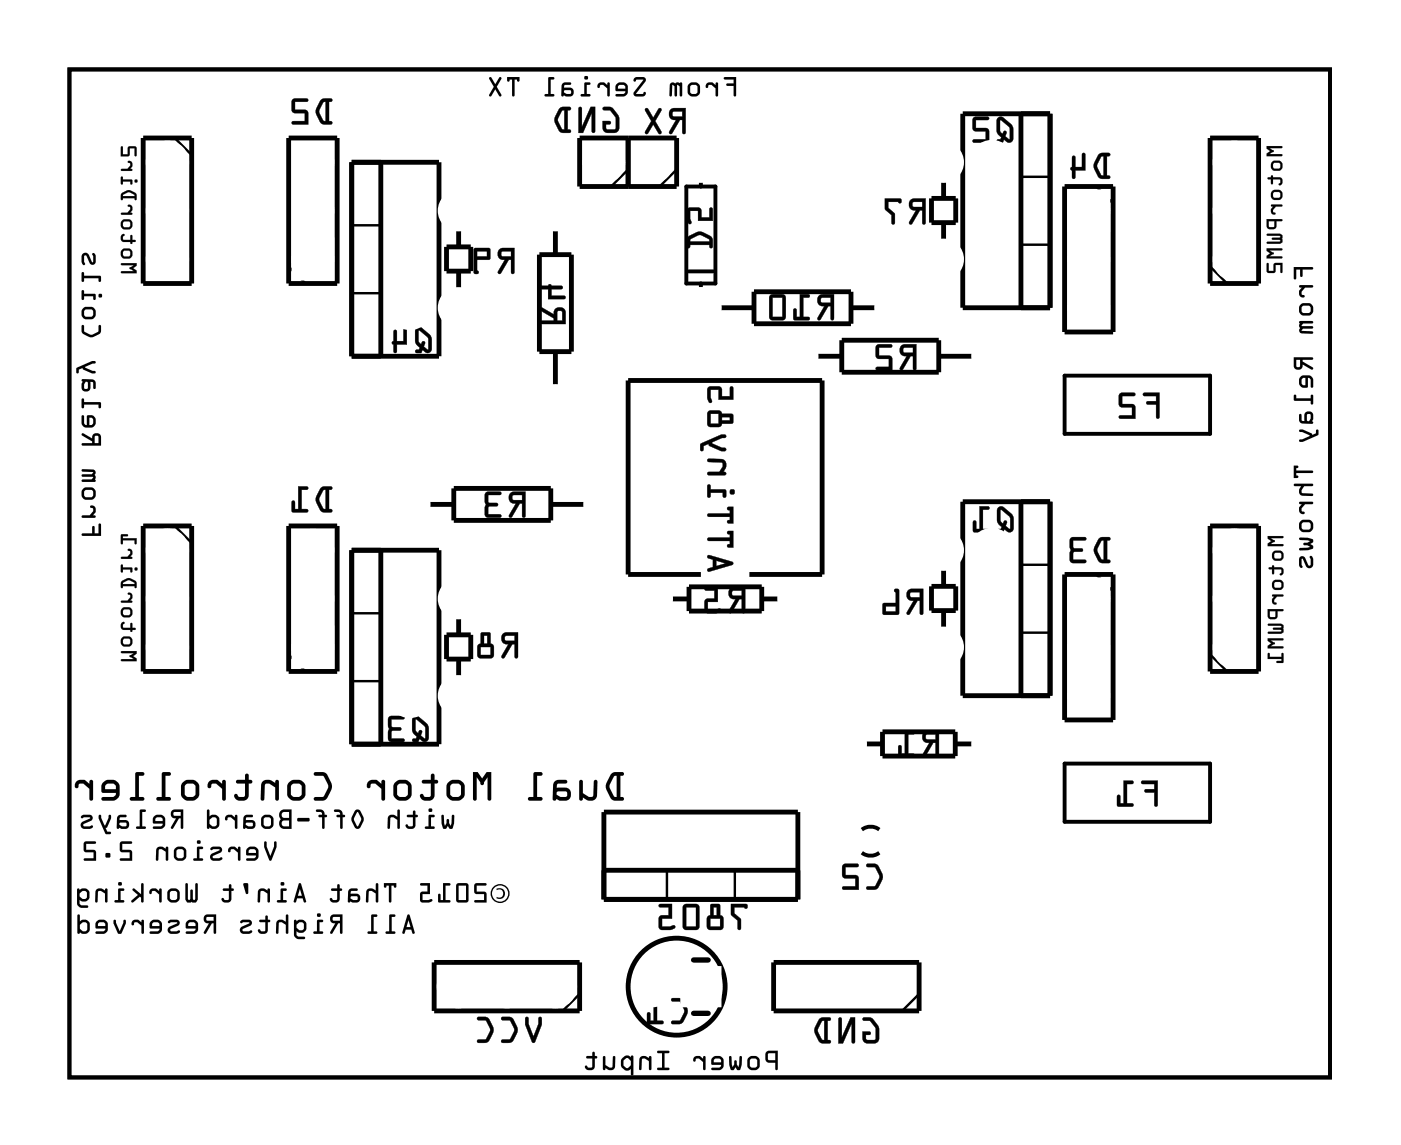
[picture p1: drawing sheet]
<svg xmlns="http://www.w3.org/2000/svg" width="73mm" height="60mm" viewBox="0 0 73 60" stroke-linecap="round" stroke-linejoin="round" font-family="sans-serif">
<path d="M3.6 3.6h66.1v52.8h-66.1zM35.9 9.8h1.6v5h-1.6zM36.1 14.2h1.2M36.7 9.5v.3M36.7 14.8v.3M55.8 19.7h7.6v3h-7.6zM55.8 40h7.6v3h-7.6zM46 43.4a.73 .73 0 0 0-.8 0M46 44.7a.73 .73 0 0 1-.8 0" fill="none" stroke="#000" stroke-width=".2"/>
<path d="M3.6 3.6h66.1v52.8h-66.1z" fill="none" stroke="#000" stroke-width=".05"/>
<g fill="none" stroke="#000" stroke-width=".25">
<path d="M7.5 7.2h2.5v7.6h-2.5zM15.1 7.2h2.6v7.6h-2.6zM18.4 8.5h4.6v10.2h-4.6zM19.9 8.5v10.2M23.4 12.9h1.3v1.3h-1.3zM24 12v.9M24 14.2v1M28.3 13.3h1.6v5.1h-1.6zM29.1 12v1.3M29.1 18.4v1.8M30.4 7.2h5v2.6h-5zM32.9 7.2v2.6"/>
<path d="M37.7 16.1h1.8M39.5 15.3h5.1v1.7h-5.1zM42.7 18.7h1.4M44.1 17.8h5.1v1.7h-5.1zM44.6 16.1h1.3M48.8 10.4h1.3v1.3h-1.3zM49.2 18.7h1.8M49.4 9.5v.9M49.4 11.7v.9M50.4 6h4.6v10.1h-4.6zM53.5 6v10.1M55.8 9.8h2.5v7.6h-2.5z"/>
<path d="M63.4 7.2h2.5v7.6h-2.5zM7.5 27.5h2.5v7.7h-2.5zM15.1 27.5h2.6v7.7h-2.6zM18.4 28.8h4.6v10.2h-4.6zM19.9 28.8v10.2M22.4 26.4h1.4M23.4 33.3h1.3v1.2h-1.3zM23.8 25.6h5v1.7h-5zM24 32.3v1M24 34.5v1M28.8 26.4h1.9M35.1 31.4h1"/>
<path d="M36.1 30.7h3.8v1.3h-3.8zM36.7 30.1h-3.8v-10.2h10.2v10.2h-3.9M39.9 31.4h.9M45.3 39h.9M46.2 38.3h3.8v1.3h-3.8zM48.8 30.7h1.3v1.3h-1.3zM49.4 29.8v.9M49.4 32v.9M50 39h1M50.4 26.3h4.6v10.1h-4.6zM53.5 26.3v10.1M55.8 30.1h2.5v7.6h-2.5z"/>
<path d="M63.4 27.5h2.5v7.7h-2.5zM22.7 50.4h7.7v2.5h-7.7zM31.6 42.5h10.2v4.6h-10.2zM31.6 45.6h10.2M40.5 50.4h7.6v2.5h-7.6z"/>
<circle cx="35.4" cy="51.7" r="2.54"/>
</g>
<g fill="none" stroke="#000" stroke-width=".13">
<path d="M9.1 7.2l.9 .9M15.1 14l.9 .8M18.4 11.8h1.5M18.4 15.4h1.5M32.9 8.9l-.9 .9M35.4 8.9l-.9 .9M53.5 12.8h1.5M53.5 9.3h1.5M57.4 9.8l.9 .9M63.4 14l.9 .8M9.1 27.5l.9 .9M15.1 34.3l.9 .9"/>
<path d="M18.4 32.1h1.5M18.4 35.7h1.5M53.5 33.1h1.5M53.5 29.6h1.5M57.4 30.1l.9 .9M63.4 34.3l.9 .9M30.4 52.1l-.9 .8M34.9 45.6v1.5M38.5 45.6v1.5M48.1 52.1l-.9 .8"/>
</g>
<path d="M36.3 50.3h.8M36.3 53.1h.8" fill="none" stroke="#000" stroke-width=".28"/>
<g fill="#000">
<path d="M6.3 13.8l.1 .1h.6l-.2 .1 .2 .2h-.6v.1h.8v-.1l-.2-.2 .2-.1v-.1zM6.3 13.3a.3 .3 0 0 0 .6 0 .3 .3 0 0 0-.6 0zM6.5 13.1h.3v.3h-.3zM6.4 12.3l-.1 .2 .1 .2h.4l.1 .1v-.1l.2-.1h-.2v-.3l-.1 .3h-.3l-.1-.2 .1-.1zM6.3 11.7a.3 .3 0 0 0 .6 0 .3 .3 0 0 0-.6 0zM6.5 11.6h.3v.3h-.3zM6.7 10.7l.1 .3-.1 .1h-.3l-.1 .1h.6l-.1-.1 .1-.1a.2 .2 0 0 0 0-.2 .2 .2 0 0 0-.2-.1zM6.4 10.1v.4v-.1h.6l.1 .1v-.4a.48 .48 0 0 0-.7 0zM6.4 10.2l.3-.1 .3 .2h-.6zM6.3 9.3l.1 .4v-.2h.4v.2l.1-.1v-.2h-.5v-.1zM7 9.5a.1 .1 0 0 0 .2 0 .1 .1 0 0 0-.2 0zM6.7 8.4l.1 .3-.1 .1-.3 .1h-.1h.6l-.1-.1 .1-.1a.2 .2 0 0 0 0-.2 .2 .2 0 0 0-.2-.1zM6.3 7.7v.5h.5v-.4h.2l.1 .4h.1l-.1-.5h-.4v.4h-.3v-.4z"/>
<path d="M6.3 13.8l.1 .1h.6l-.2 .1 .2 .2h-.6v.1h.8v-.1l-.2-.2 .2-.1v-.1zM6.4 13.8h.8v.1l-.2 .1 .2 .2v.1h-.8v-.1h.6l-.2-.2 .2-.1h-.6zM6.3 13.3a.31 .31 0 0 0 .6 0 .31 .31 0 0 0-.6 0zM6.3 13.3a.3 .3 0 0 1 .6 0 .3 .3 0 0 1-.6 0zM6.5 13.1l.3 .1v.2h-.3zM6.5 13.1v.3h.3v-.3zM6.4 12.3l-.1 .2 .1 .2h.4l.1 .1v-.1l.2-.1h-.2v-.3h-.1v.3h-.3v-.3zM6.4 12.3h.1l-.1 .1 .1 .2h.3l.1-.3v.3h.2l-.2 .1v.1l-.1-.1h-.4l-.1-.2zM6.3 11.7a.31 .31 0 0 0 .6 0 .31 .31 0 0 0-.6 0zM6.3 11.7a.3 .3 0 0 1 .6 0 .3 .3 0 0 1-.6 0zM6.5 11.6h.3v.3h-.3zM6.5 11.6v.3h.3v-.3zM6.7 10.7l.1 .3-.1 .1h-.3l-.1 .1 .6 .1v-.1l-.1-.1 .1-.1a.19 .19 0 0 0 0-.2 .19 .19 0 0 0-.2-.1zM6.7 10.7a.2 .2 0 0 1 .2 .3l-.1 .1 .1 .1h-.5l.3-.1 .1-.1zM6.4 10.1v.4v-.1h.6l.1 .1h.1l-.1-.4-.2-.1h-.2zM6.4 10.1l.2-.1h.3l.2 .2v.2v.1v-.1h-.7v.1zM6.4 10.2l.3-.1 .3 .2h-.6zM6.4 10.2v.1h.7l-.3-.2zM6.3 9.3l.1 .4v-.2h.4v.2l.1-.1v-.2h-.5v-.1zM6.4 9.3v.1h.5v.2h-.1v-.1h-.4v.2zM7 9.5a.1 .1 0 0 0 .2 0 .1 .1 0 0 0-.2 0zM7 9.5a.1 .1 0 0 1 .2 0 .1 .1 0 0 1-.2 0zM6.7 8.4l.1 .3-.1 .1h-.3l-.1 .1 .6 .1v-.1l-.1-.1 .1-.1a.19 .19 0 0 0 0-.2 .19 .19 0 0 0-.2-.1zM6.7 8.4a.2 .2 0 0 1 .2 .3l-.1 .2h.1h-.5h.3l.1-.2zM6.3 7.7v.5h.5v-.4h.2v.4h.2l-.1-.5h-.4v.4h-.3v-.4zM6.4 7.7v.4h.3v-.4h.4v.5v-.4h-.3v.4h-.5z"/>
<path d="M16.8 5.2a.81 .81 0 0 0 0 1.2l.5 .1 .1-.1-.2-.1v-1h.2v-.1h-.4zM16.9 5.3h.2v1h-.2l-.2-.5zM15.3 5.2v.6l.1 .1h.6v.4h-.6l-.1 .2h.8v-.7h-.7v-.5h.7v-.1z"/>
<path d="M16.8 5.2l-.3 .5 .1 .3 .2 .5h.5a.1 .1 0 0 0 .1-.1 .1 .1 0 0 0-.1-.1h-.1v-1h.1a.1 .1 0 0 0 .1-.1 .1 .1 0 0 0-.1-.1zM16.8 5.3l.2-.1h.4l-.1 .1h-.1v1.1h.2l-.1 .1h-.4l-.3-.5v-.3zM17 5.4l.1-.1v1h-.2l-.2-.5zM16.9 5.3l-.2 .5 .2 .5 .2 .1v-1.1zM15.3 5.2v.7h.7v.4h-.6a.1 .1 0 0 0-.1 .1 .1 .1 0 0 0 .1 .1h.8l-.1-.7h-.7v-.5h.7a.1 .1 0 0 0 .1-.1 .1 .1 0 0 0-.1-.1zM15.3 5.2h.8v.1h-.7v.5h.7v.7h-.8l.1-.1h.6v-.5h-.6l-.1-.1z"/>
<path d="M21.8 17.2l-.1 .7 .3 .3-.3 .2 .4 .1v-.2l.3 .2 .2-.1a.91 .91 0 0 0-.6-1.3zM21.9 17.3l.5 .4v.6l-.2-.1 .1-.2a.11 .11 0 0 0-.2-.1 .11 .11 0 0 0 0 .1l-.2-.1zM20.6 17.3v.6l-.1 .1 .2 .5 .1-.1v-.4h.5v-.8v-.1l-.2 .1v.7h-.3v-.6z"/>
<path d="M21.8 17.2l-.1 .7 .3 .3-.1 .1h-.1a.1 .1 0 0 0-.1 .1 .1 .1 0 0 0 .1 .1h.3v-.2l.2 .2 .3-.1a.92 .92 0 0 0-.5-1.2l-.1-.1zM21.8 17.2l.2-.1 .5 .4a.97 .97 0 0 1 .1 .9l-.2 .1-.3-.2v.2l-.3-.1 .2-.2-.2-.3zM21.9 17.3l.5 .4v.6l-.2-.1 .1-.2a.11 .11 0 0 0-.2-.1 .11 .11 0 0 0 0 .1l-.2-.1zM21.9 17.3v.5a.14 .14 0 0 0 .1 .2 .14 .14 0 0 0 .2-.1l.1 .1-.1 .2 .2 .1v-.6zM20.6 17.3v.6a.09 .09 0 0 0-.1 .1 .09 .09 0 0 0 .1 0v.4a.1 .1 0 0 0 .1 .1 .1 .1 0 0 0 .1-.1v-.4l.5 .1v-.9a.1 .1 0 0 0-.1-.1 .1 .1 0 0 0-.1 .1v.7h-.3v-.6zM20.6 17.3h.2v.6h.3v-.7l.1-.1 .1 .1v.8h-.5v.4l-.1 .1-.2-.5 .1-.1z"/>
<path d="M26.2 13.1a.32 .32 0 0 0-.1 .3 .32 .32 0 0 0 .3 .2l-.3 .7h.1l.4-.7h.2v.7h.1v-1.3zM26.3 13.2h.5v.2h-.5zM24.8 13v1.3l.2 .1 .1-.1-.1-.1v-.6h.7v-.5l-.1-.1zM25 13.2h.5v.2h-.5z"/>
<path d="M26.1 13.1a.32 .32 0 0 0 0 .3 .32 .32 0 0 0 .3 .2l-.3 .6a.1 .1 0 0 0 0 .1 .1 .1 0 0 0 .1 0l.4-.7h.2v.7a.1 .1 0 0 0 .1 .1 .1 .1 0 0 0 .1-.1v-1.3h-.7zM26.2 13.1l.7-.1v1.3h-.1v-.7h-.2l-.4 .7h-.1l.4-.7a.31 .31 0 0 1-.4-.1 .31 .31 0 0 1 .1-.4zM26.3 13.2h.5v.2h-.5zM26.3 13.2v.2h.5v-.2zM24.8 13v1.3l.2 .1a.09 .09 0 0 0 .1-.1 .09 .09 0 0 0-.1-.1v-.6h.7v-.5l-.1-.1zM24.8 13h.8l.1 .1-.1 .5h-.6v.6l.1 .1h-.1h-.2zM25 13.2h.5v.2h-.5zM25 13.2v.2h.5v-.2z"/>
<path d="M28.3 16.1v.2l.7 .4v.1h-.7v.1l.1 .1h1.2v-.6a.31 .31 0 0 0-.3-.3 .31 .31 0 0 0-.3 .4zM29.2 16.3h.2v.5h-.2zM28.3 15v.1h.4v.6l.9-.1-.1-.1h-.6v-.4h.5v-.1h-.5l-.1-.1-.1 .1z"/>
<path d="M28.3 16.1v.2l.7 .4v.1h-.6a.1 .1 0 0 0-.1 .1 .1 .1 0 0 0 .1 .1h1.2v-.6a.32 .32 0 0 0-.3-.3 .32 .32 0 0 0-.3 .4l-.6-.4zM28.3 16.1h.1l.6 .4a.31 .31 0 0 1 .3-.4 .31 .31 0 0 1 .3 .3v.6h-1.2l-.1-.1v-.1h.7v-.1l-.7-.4zM29.2 16.3h.2v.5h-.2zM29.2 16.3v.5h.3v-.5zM28.3 15v.1h.4v.6h.8a.1 .1 0 0 0 .1-.1 .1 .1 0 0 0-.1-.1h-.6v-.4l.5 .1a.1 .1 0 0 0 .1-.1 .1 .1 0 0 0-.1-.1h-.5a.09 .09 0 0 0-.1-.1 .09 .09 0 0 0-.1 .1zM28.3 15h.4l.1-.1 .1 .1h.5v.1h-.5v.4h.6l.1 .1-.9 .1v-.6h-.4z"/>
<path d="M31.6 5.6v.2h.4l.3 .4v.5l-.1 .1-.5-.1v-.2h.2l.1-.1-.4-.1v.6l.2 .1 .5-.1 .1-.2a.92 .92 0 0 0-.5-1.1zM30.3 5.6v1.4h.2l.5-1.1v1l.1 .1 .1-1.4h-.3l-.4 1v-.9zM29.3 5.7a.81 .81 0 0 0 0 1.2l.5 .1 .1-.1-.2-.1v-1l.2-.1-.4-.1zM29.4 5.8h.2v1l-.2-.1-.2-.4z"/>
<path d="M31.6 5.6v.2h.3l.3 .3v.7h-.4l-.1-.3h.2a.1 .1 0 0 0 .1-.1 .1 .1 0 0 0-.1-.1h-.3v.6l.2 .1 .6-.1v-.2v-.7l-.4-.4zM31.6 5.6h.3l.2 .1a.9 .9 0 0 1 .2 1.2h-.6l-.1-.1v-.5l.4 .1-.1 .1h-.2l.1 .3h.4l.1-.1-.1-.6-.2-.3h-.4zM30.3 5.6v1.4h.2l.5-1.1v1a.1 .1 0 0 0 .1 .1 .1 .1 0 0 0 .1-.1v-1.3h-.3l-.4 1v-.9zM30.3 5.6l.2 .1v1l.4-1.1h.3l-.1 1.3h-.1v-1l-.5 1.1h-.2zM29.3 5.7l-.3 .5 .1 .3 .2 .4 .5 .1a.1 .1 0 0 0 .1-.1 .1 .1 0 0 0-.1-.1h-.1v-1h.1a.1 .1 0 0 0 .1-.1 .1 .1 0 0 0-.1-.1zM29.3 5.7l.2-.1 .4 .1v.1h-.2v1h.2v.1h-.5l-.3-.4v-.4zM29.5 5.8h.1v1l-.2-.1-.2-.4zM29.4 5.8l-.2 .5 .2 .4 .2 .1v-1z"/>
<path d="M35.1 5.7a.32 .32 0 0 0 0 .4 .32 .32 0 0 0 .3 .2l-.4 .7h.2l.4-.7h.1v.6l.2 .1v-1.3zM35.2 5.9l.5-.1v.3h-.4zM33.8 5.7l.3 .6-.3 .7h.1l.3-.5 .3 .5h.1v-.1l-.3-.6 .3-.6h-.1l-.3 .5-.3-.5z"/>
<path d="M35.1 5.7a.32 .32 0 0 0 0 .4 .32 .32 0 0 0 .3 .2l-.4 .6a.1 .1 0 0 0 .1 .1 .1 .1 0 0 0 .1 0l.4-.7h.1v.6a.1 .1 0 0 0 .1 .1 .1 .1 0 0 0 .1-.1v-1.2h-.6zM35.1 5.7h.8v1.3l-.2-.1v-.6h-.1l-.4 .7h-.1l.3-.7a.31 .31 0 0 1-.3-.2 .31 .31 0 0 1 0-.4zM35.3 5.9l.4-.1v.3h-.4zM35.2 5.9l.1 .2h.4v-.3zM33.8 5.7v.1l.3 .5-.3 .6a.1 .1 0 0 0 0 .1 .1 .1 0 0 0 .2 0l.2-.5 .3 .5a.1 .1 0 0 0 .1 0 .1 .1 0 0 0 0-.1l-.3-.6 .3-.5a.1 .1 0 0 0 0-.1 .1 .1 0 0 0-.1 0l-.3 .5-.2-.5zM33.8 5.7h.1l.3 .5 .3-.5h.1l-.3 .6 .3 .6v.1h-.1l-.3-.5-.3 .5h-.1l.3-.7-.3-.5z"/>
<path d="M36.1 12.4l-.1 .5 .1 .1v-.2h1.1v.2h.1v-.6a.8 .8 0 0 0-1.2-.1zM36.2 12.5l.4-.2 .5 .2 .1 .2h-1.1zM36 10.9v.5a.15 .15 0 0 0 0 .3 .15 .15 0 0 0 .2-.1l-.1-.6h.5v.6h.7v-.7h-.1v.5h-.5v-.4l-.1-.1z"/>
<path d="M36.1 12.4l-.1 .5a.1 .1 0 0 0 .1 .1 .1 .1 0 0 0 .1-.1l-.1-.1h1.1l-.1 .1a.1 .1 0 0 0 .1 .1 .1 .1 0 0 0 .1-.1v-.5l-.5-.2-.2-.1zM36.1 12.4l.4-.2h.3l.5 .3v.4l-.1 .1v-.2h-1.1v.1l-.1 .1v-.4zM36.2 12.5l.4-.2 .5 .2 .1 .2h-1.1zM36.1 12.5v.2h1.1l-.1-.2-.4-.2zM36 10.9v.5v.3a.1 .1 0 0 0 .2 0 .1 .1 0 0 0 0-.1l-.1-.6h.5v.6h.7v-.6a.1 .1 0 0 0-.1-.1 .1 .1 0 0 0-.1 .1l.1 .4h-.5v-.4l-.1-.1zM36 10.9h.6l.1 .1v.4h.5v-.5h.1v.7h-.7v-.6h-.5l.1 .6-.1 .1-.1-.2z"/>
<path d="M37.9 4.1v.1h.5v.2h-.4l.4 .1v.5h.1l.1-1zM37.9 4.1l.7-.1-.1 1.1-.1-.1v-.5l-.4-.1h.4v-.2h-.5zM37 4.4v.2l.1-.2h.2l.2 .2v.4h.1v-.7h-.1v.2l-.2-.2zM37 4.4l.3-.1 .2 .2v-.2h.1v.7h-.1v-.4l-.2-.2-.2 .1-.1 .1zM35.9 4.7a.4 .4 0 0 0 .8 0 .4 .4 0 0 0-.8 0zM35.9 4.7a.4 .4 0 0 1 .8 0 .4 .4 0 0 1-.8 0zM36.2 4.5l.2-.1 .1 .1v.4l-.3-.1zM36.2 4.5v.3l.3 .1v-.4l-.1-.1zM35.1 4.4v.6h.1v-.6l.1 .1v.5h.2v-.6l.1 .1v.5h.1v-.7zM35.1 4.4l.6-.1v.7h-.1v-.5l-.1-.1-.1 .6h-.1v-.5l-.1-.1v.6h-.1zM33.2 4.1v.2l.2-.1h.3l-.5 .6v.2l.1 .1 .4-.1 .1-.1v-.1l-.1 .1h-.4l.5-.6v-.2l-.1-.1zM33.2 4.1l.5-.1 .1 .1v.2l-.5 .6h.4l.1-.1v.1l-.1 .1-.4 .1-.1-.1v-.2l.5-.6h-.3l-.2 .1zM32.3 4.4v.4h.5l-.1 .1h-.4v.1h.5l.1-.2-.1-.4-.2-.1zM32.3 4.4l.3-.1 .2 .1 .1 .4-.1 .2h-.5v-.1h.4l.1-.1h-.5zM32.4 4.5h.3l.1 .1h-.4zM32.4 4.5v.1h.4l-.1-.1zM31.3 4.4v.2l.2-.2h.1l.2 .2v.4h.1v-.7h-.1v.2l-.2-.2zM31.3 4.4l.3-.1 .2 .2v-.2h.1v.7h-.1v-.4l-.2-.2-.1 .1-.2 .1zM30.6 4.3v.6h-.2v.1h.5v-.1h-.2v-.5h.2zM30.6 4.3l.3 .1h-.2v.5h.2v.2l-.5-.1v-.1h.2zM30.6 4.1a.1 .1 0 0 0 .2 0 .1 .1 0 0 0-.2 0zM30.6 4.1a.11 .11 0 0 1 .2 0 .11 .11 0 0 1-.2 0zM29.5 4.4l-.1 .6 .5 .1a.23 .23 0 0 0 .1-.3 .23 .23 0 0 0-.1-.2h-.4v-.1l.1-.1h.3v-.1zM29.5 4.4l.4-.1v.1h-.3l-.1 .1v.1h.4a.24 .24 0 0 1 .2 .2 .24 .24 0 0 1-.2 .3l-.5-.1zM29.6 4.7h.3v.2h-.2l-.2-.1zM29.6 4.7l-.1 .1 .2 .1h.2v-.2zM28.7 4.1v.8h-.1l-.1 .1h.5v-.1h-.2v-.7h.2v-.1zM28.7 4.1h.3v.1h-.2v.7h.2v.2l-.5-.1 .1-.1h.1zM26.6 4v.3l.2-.1v.8h.1l.1-.8 .2 .1v-.3zM26.6 4h.6v.3l-.2-.1-.1 .9-.1-.1v-.8l-.2 .1zM25.6 4.1l.3 .4-.3 .5h.1l.2-.3 .3 .3h.1l-.3-.5 .3-.4h-.2l-.2 .3-.2-.3zM25.6 4.1h.1l.2 .3 .2-.3h.2l-.3 .4 .3 .5-.1 .1-.3-.4-.2 .3h-.1l.3-.5z"/>
<path d="M37.9 4.1v.1h.5v.2h-.4l.4 .1v.5l.1 .1 .1-1.1zM37 4.4v.2l.1-.2h.2l.2 .2v.4h.1v-.7h-.1v.2l-.2-.2zM35.9 4.7a.4 .4 0 0 0 .8 0 .4 .4 0 0 0-.8 0zM36.2 4.5l.2-.1 .1 .1v.4l-.3-.1zM35.1 4.4v.6h.1v-.6l.1 .1v.5h.2v-.6l.1 .1v.5h.1v-.7zM33.2 4.1v.2l.2-.1h.3l-.5 .6v.2l.1 .1 .4-.1 .1-.1v-.1l-.1 .1h-.4l.5-.6v-.2l-.1-.1zM32.3 4.4v.4h.5l-.1 .1h-.4v.1h.5l.1-.2-.1-.4-.2-.1zM32.4 4.5h.3l.1 .1h-.4zM31.3 4.4v.2l.2-.2h.1l.2 .2v.4h.1v-.7h-.1v.2l-.2-.2zM30.6 4.3v.6h-.2v.1l.5 .1v-.2h-.2v-.5h.2zM30.6 4.1a.1 .1 0 0 0 .2 0 .1 .1 0 0 0-.2 0zM29.5 4.4l-.1 .6 .5 .1a.24 .24 0 0 0 .1-.3 .24 .24 0 0 0-.1-.2h-.4v-.1l.1-.1h.3v-.1zM29.6 4.7h.3v.2h-.2l-.2-.1zM28.7 4.1v.8h-.1l-.1 .1 .5 .1v-.2h-.2v-.7h.2v-.1zM26.6 4v.3l.2-.1v.8l.1 .1 .1-.9 .2 .1v-.3zM25.6 4.1l.3 .4-.3 .5h.1l.2-.3 .3 .4 .1-.1-.3-.5 .3-.4h-.2l-.2 .3-.2-.3z"/>
<path d="M42.9 15.5a.32 .32 0 0 0-.1 .4 .32 .32 0 0 0 .4 .1l-.4 .7 .1 .1 .5-.8h.1v.7l.1 .1 .1-1.4zM43 15.6h.5v.3h-.5zM41.9 15.4v1.2h-.2v-.4h-.1v.5l.8 .1v-.2h-.3v-1h.3v-.1zM40.3 15.5v1.2l.2 .1h.5l.2-.2-.1-1.1-.1-.1zM40.5 15.6h.5v1h-.5z"/>
<path d="M42.9 15.5a.32 .32 0 0 0-.1 .4 .32 .32 0 0 0 .4 .1l-.4 .6a.11 .11 0 0 0 .1 .2 .1 .1 0 0 0 .1-.1l.4-.7h.1v.7a.1 .1 0 0 0 .1 .1 .1 .1 0 0 0 .1-.1v-1.3h-.6zM42.9 15.5l.8-.1-.1 1.4-.1-.1v-.7h-.1l-.4 .7h-.2l.4-.7a.31 .31 0 0 1-.4-.1 .31 .31 0 0 1 .1-.4zM43 15.6h.5v.3l-.5-.1zM43 15.6v.3h.5v-.3zM41.9 15.4v1.2h-.2v-.4a.1 .1 0 0 0-.1-.1 .1 .1 0 0 0-.1 .1l.1 .6h.7a.1 .1 0 0 0 .1-.1 .1 .1 0 0 0-.1-.1h-.2v-1h.2a.1 .1 0 0 0 .1-.1 .1 .1 0 0 0-.1-.1zM41.9 15.4l.5 .1v.1h-.3v1h.3v.2l-.8-.1v-.5h.1v.4h.2zM40.3 15.5v1.2l.2 .1h.5l.2-.2v-1.1l-.2-.1zM40.3 15.5l.7-.1 .1 .1v1.1l-.1 .2h-.5l-.2-.1zM40.5 15.6h.5v1h-.5zM40.5 15.6v1h.5v-1z"/>
<path d="M47.2 18.1a.32 .32 0 0 0-.1 .4 .32 .32 0 0 0 .4 .2l-.4 .6 .2 .1 .4-.7h.1v.6l.1 .1 .1-1.4zM47.3 18.2h.5v.3h-.4zM45.9 18.1v.6l.1 .1h.6v.4h-.6l-.1 .1 .8 .1v-.7l-.7-.1v-.4h.6l.1-.1z"/>
<path d="M47.2 18.1a.32 .32 0 0 0-.1 .4 .32 .32 0 0 0 .4 .2l-.4 .6a.1 .1 0 0 0 .1 .1 .1 .1 0 0 0 .1 0l.4-.7h.1v.6a.1 .1 0 0 0 .1 .1 .1 .1 0 0 0 .1-.1v-1.3h-.6zM47.2 18.1l.8-.1-.1 1.4-.1-.1v-.7h-.1l-.4 .7h-.2l.4-.7a.31 .31 0 0 1-.3-.1 .31 .31 0 0 1 0-.4zM47.3 18.2h.5v.3h-.4zM47.3 18.2l.1 .3h.4v-.3zM45.9 18.1v.7h.7v.4h-.6a.1 .1 0 0 0-.1 .1 .1 .1 0 0 0 .1 .1h.7v-.7l-.7-.1v-.4h.6a.1 .1 0 0 0 .1-.1 .1 .1 0 0 0-.1-.1zM45.9 18.1h.8l-.1 .1h-.6v.4l.7 .1v.7l-.8-.1 .1-.1h.6v-.4h-.6l-.1-.1z"/>
<path d="M47.7 10.5a.32 .32 0 0 0-.1 .4 .32 .32 0 0 0 .4 .1l-.4 .7h.1l.5-.7h.1v.7l.1 .1 .1-1.4zM47.8 10.6h.5v.2h-.5zM46.3 10.4l.1 .6 .3 .3v.4l.1 .1 .1-.6-.4-.3v-.3h.5h.1l.1-.1z"/>
<path d="M47.7 10.5a.32 .32 0 0 0-.1 .4 .32 .32 0 0 0 .4 .1l-.4 .6a.1 .1 0 0 0 0 .2 .11 .11 0 0 0 .2-.1l.4-.7h.1v.7a.1 .1 0 0 0 .1 .1 .1 .1 0 0 0 .1-.1v-1.3h-.6zM47.7 10.5l.8-.1-.1 1.3h-.1v-.7h-.1l-.4 .7h-.2l.4-.7a.31 .31 0 0 1-.4-.1 .31 .31 0 0 1 .1-.4zM47.8 10.6h.5v.2h-.5zM47.8 10.6v.2l.5 .1v-.3zM46.3 10.4v.6l.4 .3v.4a.1 .1 0 0 0 .1 .1 .1 .1 0 0 0 .1-.1v-.5l-.4-.3v-.3h.5l.1 .1 .1-.3zM46.3 10.4l.9 .1-.1 .1h-.1h-.5v.3l.4 .3-.1 .5h-.1v-.4l-.3-.3z"/>
<path d="M52.3 6.2l-.1 .7 .2 .3-.2 .2 .3 .1 .1-.2 .3 .2 .2-.2a.91 .91 0 0 0-.7-1.2zM52.4 6.3l.5 .4v.6l-.2-.2v-.1a.11 .11 0 0 0-.1-.1 .11 .11 0 0 0-.1 .1l-.1-.2zM51 6.2l-.1 .6 .2 .1h.5v.4h-.6l-.1 .1 .9 .1v-.7l-.7-.1v-.4h.6l.1-.1z"/>
<path d="M52.3 6.2l-.1 .7 .2 .3v.1h-.1a.1 .1 0 0 0-.1 .1 .1 .1 0 0 0 .1 .1h.2l.1-.2 .2 .2 .2-.1a.92 .92 0 0 0-.4-1.2l-.2-.1zM52.3 6.2l.2-.1 .4 .4a.97 .97 0 0 1 .1 .8l-.1 .2-.3-.2-.1 .2-.3-.1 .3-.2-.3-.3zM52.4 6.3l.5 .4-.1 .6-.1-.2v-.1a.11 .11 0 0 0-.1-.1 .11 .11 0 0 0-.1 .1l-.1-.2zM52.4 6.3v.5a.14 .14 0 0 0 .1 .2 .14 .14 0 0 0 .1-.1h.1l-.1 .2 .3 .2v-.6zM51 6.2v.6l.6 .1v.4h-.6a.1 .1 0 0 0-.1 .1 .1 .1 0 0 0 .1 .1h.8v-.7l-.7-.1v-.4h.6a.1 .1 0 0 0 .1-.1 .1 .1 0 0 0-.1-.1zM51 6.2h.8l-.1 .1h-.6v.4l.6 .1 .1 .7-.8-.1v-.1h.6v-.4h-.5l-.1-.1z"/>
<path d="M57.5 8.1a.81 .81 0 0 0 0 1.2l.6 .1v-.1l-.1-.1v-1h.1v-.1l-.4-.1zM57.7 8.2h.1v1l-.1-.1-.2-.4zM56.2 8.2l-.1 .5v.1l.1 .6 .1-.1v-.4h.5v-.8v-.1l-.1 .1v.6h-.4v-.5z"/>
<path d="M57.5 8.1l-.2 .5v.3l.3 .4 .5 .1a.1 .1 0 0 0 .1-.1 .1 .1 0 0 0-.1-.1h-.1v-1h.1a.1 .1 0 0 0 .1-.1 .1 .1 0 0 0-.1-.1zM57.5 8.1l.2-.1 .4 .1v.1h-.1v1h.1v.2l-.5-.1-.3-.4v-.4zM57.7 8.2h.1v1l-.1-.1-.2-.4zM57.7 8.2l-.3 .5 .3 .4 .1 .1v-1zM56.2 8.2l-.1 .5a.09 .09 0 0 0 0 .1 .09 .09 0 0 0 0 .1v.4a.1 .1 0 0 0 .1 .1 .1 .1 0 0 0 .1-.1v-.4h.6v-.8a.1 .1 0 0 0-.1-.1 .1 .1 0 0 0-.1 .1v.6h-.4v-.5zM56.2 8.2h.1v.6h.4v-.7l.1-.1v.1v.8h-.5v.4l-.1 .1-.1-.6h.1z"/>
<path d="M66.3 7.7v.1l.2 .1-.2 .1v.2l.9-.1h-.1h-.6l.2-.2-.2-.1h.6v-.1zM66.6 8.7a.3 .3 0 0 0 .6 0 .3 .3 0 0 0-.6 0zM66.7 8.5h.3v.3h-.3zM66.4 9.3v.1h.2v.3l.1-.3h.3v.3a.21 .21 0 0 0 .2-.2 .21 .21 0 0 0-.2-.2h-.3l-.1-.1v.1zM66.6 10.2a.3 .3 0 0 0 .6 0 .3 .3 0 0 0-.6 0zM66.7 10.1h.3v.2l-.3 .1zM66.6 10.7l.1 .1-.1 .1a.2 .2 0 0 0 0 .3 .2 .2 0 0 0 .2 0l-.1-.2 .1-.2h.3l.1-.1zM66.3 11.5l.1 .4 .1 .1h.3l.1-.4 .3-.1zM66.4 11.6h.3v.3h-.2zM66.4 12.3l.7 .1-.5 .1 .4 .1v.1h-.6v.1h.6l.2-.1v-.4l-.2-.1zM66.3 13v.1l.2 .2-.2 .1v.1h.9l-.1-.1h-.6l.2-.1-.2-.2h.6v-.1zM66.4 13.8v.5h.4v-.4h.3v.4h.1v-.5h-.5v.4h-.3v-.4z"/>
<path d="M66.3 7.6v.2l.2 .1-.2 .1v.2l.9-.1h-.1h-.6l.2-.2-.2-.1h.6v-.1zM66.3 7.7h.8v.1h-.6l.2 .1-.2 .2h.6h.1l-.9 .1v-.2l.2-.1-.2-.1zM66.6 8.7a.31 .31 0 0 0 .6 0 .31 .31 0 0 0-.6 0zM66.6 8.7a.3 .3 0 0 1 .6 0 .3 .3 0 0 1-.6 0zM66.7 8.5h.3v.3h-.3zM66.7 8.5v.3h.3v-.3zM66.4 9.3v.1h.2v.3l.1-.3h.3l.1 .2-.1 .1a.22 .22 0 0 0 .2-.2 .22 .22 0 0 0-.2-.2h-.3l-.1-.1v.1zM66.4 9.3h.2v-.1l.1 .1h.3a.22 .22 0 0 1 .2 .2 .22 .22 0 0 1-.2 .2v-.3h-.3l-.1 .2v-.2h-.2zM66.6 10.2a.31 .31 0 0 0 .6 0 .31 .31 0 0 0-.6 0zM66.6 10.2a.3 .3 0 0 1 .6 0 .3 .3 0 0 1-.6 0zM66.7 10.1h.3v.2h-.3zM66.7 10.1v.3l.3-.1v-.2zM66.6 10.7l.1 .1-.1 .1a.19 .19 0 0 0 0 .3 .19 .19 0 0 0 .2 0l-.1-.2 .1-.2h.3l.1-.1zM66.6 10.7h.6l-.4 .1-.1 .2v.1l.1 .1a.2 .2 0 0 1-.2-.3l.1-.1zM66.3 11.5v.4l.2 .1h.3l.1-.4 .3-.1zM66.3 11.5h.9l-.4 .1v.4h-.3l-.1-.1zM66.4 11.6h.3v.3h-.2zM66.4 11.6l.1 .3h.2l.1-.3zM66.4 12.3v.1h.7l-.5 .1 .4 .1v.1h-.6v.1h.6l.2-.1v-.4l-.2-.1zM66.4 12.3l.6-.1 .2 .1v.4l-.2 .1h-.6v-.1h.6v-.1l-.4-.1h.4l.1-.1-.7-.1zM66.3 13v.1l.2 .2-.2 .1v.1h.9l-.1-.1h-.6l.2-.1-.2-.2h.6v-.1zM66.3 13h.8v.1h-.6l.2 .2-.2 .1h.6l.1 .1h-.9v-.1l.2-.1-.2-.2zM66.4 13.8v.5h.4v-.4h.3v.4h.1v-.5h-.5v.4h-.3v-.4zM66.4 13.8v.4h.3v-.4h.5v.5h-.1v-.4h-.3v.4h-.4z"/>
<path d="M67.8 14v.6l.1-.5h.2l.1 .4v-.4h.6l-.1-.1zM68.1 15l.1 .1-.2 .1a.24 .24 0 0 0 .1 .3 .24 .24 0 0 0 .2 .1v-.1l-.1-.1v-.1l.2-.2h.3l.1-.1zM68 16.2a.4 .4 0 0 0 .8 0 .4 .4 0 0 0-.8 0zM68.2 16h.4v.3l-.4 .1v-.1zM68.1 16.8v.6l.7 .1-.1-.1-.5-.1v-.1h.6l-.1-.1h-.5l.1-.2h.4l.1-.1zM67.8 18.7v.5a.24 .24 0 0 0 .2 .2 .24 .24 0 0 0 .2-.3l.5 .3 .1-.1-.6-.4v-.1h.5h.1zM67.9 18.8h.2v.4h-.2zM68.1 19.7l-.1 .2 .1 .3 .4 .1v-.5l.1 .1 .1 .4h.1v-.4l-.1-.2h-.2zM68.2 19.8h.2v.4l-.2-.1zM67.8 20.7v.3h.8l.1 .2 .1-.1-.1-.4-.1 .2h-.7v-.2zM68.1 21.7v.4l.1 .1h.6v-.5a.24 .24 0 0 0-.3-.2 .24 .24 0 0 0-.2 .2v.4l-.1-.1v-.3zM68.5 21.7h.1v.4l-.1-.1zM68.1 22.5v.1l.5 .2-.5 .2v.1h.1l.9-.4-.1-.2h-.1v.2l-.2 .1-.5-.3zM67.8 24.4v.6h.2l-.1-.2 .9-.1-.1-.1h-.8l.1-.2zM67.8 25.4v.1h.3a.28 .28 0 0 0-.1 .2 .28 .28 0 0 0 .2 .3h.6l-.1-.1-.5-.1 .1-.3h.4l.1-.1zM68.1 26.3v.1h.1l-.2 .2a.24 .24 0 0 0 .1 .2 .24 .24 0 0 0 .2 .1v-.1h-.1v-.2l.2-.2h.3l.1-.1zM68 27.6a.4 .4 0 0 0 .8 0 .4 .4 0 0 0-.8 0zM68.2 27.4h.4v.3h-.4v-.1zM68.1 28.2v.1h.5l-.3 .2 .3 .1-.5 .1v.1l.7-.1v-.1l-.2-.1 .2-.1v-.2zM68.1 29.2v.5h.1v-.4l.2 .3a.2 .2 0 0 0 .2 .2 .2 .2 0 0 0 .2-.2l-.1-.5-.1 .1v.4l-.3-.4z"/>
<path d="M67.8 14v.6l.1-.5h.2l.1 .4v-.4h.6zM67.8 14h.9l.1 .1h-.6v.4l-.1-.4h-.2l-.1 .5zM68.1 15l.1 .1-.2 .1a.27 .27 0 0 0 .3 .4v-.1l-.1-.1v-.1l.2-.2h.3l.1-.1zM68.1 15h.7l-.1 .1h-.3l-.2 .2v.1l.1 .1a.18 .18 0 0 1-.2 .1 .18 .18 0 0 1-.1-.2l.2-.3-.1-.1zM68 16.2a.4 .4 0 0 0 .8 0 .4 .4 0 0 0-.8 0zM68 16.2a.4 .4 0 0 1 .8 0 .4 .4 0 0 1-.8 0zM68.2 16h.4v.3l-.4 .1v-.1zM68.2 16v.3v.1l.4-.1v-.3zM68.1 16.8v.4a.16 .16 0 0 0-.1 .2 .16 .16 0 0 0 .2 .1h.6l-.1-.1-.5-.1v-.1h.5l.1-.1-.6-.1 .1-.1h.4h.1zM68.1 16.8l.7 .1h-.1h-.4l-.1 .1 .6 .1-.1 .1h-.5v.1l.5 .1 .1 .1h-.6a.16 .16 0 0 1-.2-.1 .16 .16 0 0 1 .1-.2zM67.8 18.7v.5a.23 .23 0 0 0 .2 .2 .23 .23 0 0 0 .2-.3l.5 .3v-.2l-.5-.3v-.1h.5h.1zM67.8 18.7l1 .1h-.1h-.5v.1l.6 .4-.1 .1-.5-.3a.24 .24 0 0 1-.2 .3 .24 .24 0 0 1-.2-.2zM67.9 18.8h.2v.4h-.2zM67.9 18.8v.4h.2v-.4zM68.1 19.7l-.1 .2 .1 .3 .4 .1v-.5l.1 .1 .1 .4h.1v-.4l-.1-.2h-.2zM68.1 19.7h.4h.2l.1 .2v.4h-.1l-.1-.4-.1-.1v.5l-.4-.1-.1-.3zM68.2 19.8h.2v.4l-.2-.1zM68.2 19.8v.3l.2 .1v-.4zM67.8 20.7v.3h.8l.1 .2 .1-.1-.1-.4-.1 .2h-.7v-.2zM67.8 20.7h.1v.2h.7l.1-.2 .1 .4-.1 .1-.1-.2h-.8zM68.1 21.7v.4l.1 .1h.6v-.5a.23 .23 0 0 0-.3-.2 .23 .23 0 0 0-.2 .2v.4l-.1-.1v-.3zM68.1 21.7h.1v.3l.1 .1v-.4a.24 .24 0 0 1 .2-.2 .24 .24 0 0 1 .3 .2v.5h-.6l-.1-.1zM68.5 21.7h.1v.4l-.1-.1zM68.5 21.7v.3l.1 .1v-.4zM68.1 22.5v.1l.5 .2-.5 .2v.1h.1l.9-.4-.1-.2h-.1v.2l-.2 .1-.5-.3zM68.1 22.5h.1l.5 .3 .2-.1v-.2h.1l.1 .2-.9 .4h-.1v-.1l.5-.2-.5-.2zM67.8 24.4v.6h.2l-.1-.2 .9-.1-.1-.1h-.8l.1-.2zM67.8 24.4h.2l-.1 .2h.8l.1 .1-.9 .1 .1 .2h-.2zM67.8 25.4v.1h.4l-.1 .1a.25 .25 0 0 0 .1 .4h.6l-.1-.1-.5-.1 .1-.3h.4l.1-.1zM67.8 25.3h1l-.1 .2h-.4l-.1 .2v.1l.5 .1 .1 .1h-.6a.28 .28 0 0 1-.2-.3 .28 .28 0 0 1 .1-.2h-.3zM68.1 26.3v.1h.1l-.2 .2a.27 .27 0 0 0 .3 .3v-.1h-.1v-.2l.2-.2h.3l.1-.1zM68.1 26.3h.7l-.1 .1h-.3l-.2 .2v.2l.1 .1a.18 .18 0 0 1-.2 0 .18 .18 0 0 1-.1-.2l.2-.3h-.1zM68 27.6a.4 .4 0 0 0 .8 0 .4 .4 0 0 0-.8 0zM68 27.6a.4 .4 0 0 1 .8 0 .4 .4 0 0 1-.8 0zM68.2 27.4h.4v.3h-.4v-.1zM68.2 27.4v.2v.1h.4v-.3zM68.1 28.2v.1h.5l-.3 .2 .3 .1-.5 .1v.1h.4l.3-.1v-.1l-.2-.1 .2-.1v-.2zM68.1 28.2h.7v.2l-.2 .1 .2 .1v.1l-.3 .1h-.4v-.1l.5-.1-.3-.1 .3-.2h-.5zM68.1 29.2l-.1 .4 .1 .1h.1v-.4l.3 .4h.2l.1-.4-.1-.2-.1 .1v.4l-.3-.4zM68.1 29.2h.2l.3 .4v-.4l.1-.1 .1 .5a.2 .2 0 0 1-.2 .2 .2 .2 0 0 1-.2-.2l-.2-.3v.4h-.1z"/>
<path d="M4.3 28v.1h1v-.6h-.1v.4h-.2l-.1-.4-.1 .4zM4.7 26.5l.2 .3-.2 .2h-.4v.1h.7v-.1h-.1l.1-.2a.24 .24 0 0 0 0-.2 .24 .24 0 0 0-.2-.1zM4.3 25.8a.37 .37 0 0 0 .7 0 .37 .37 0 0 0-.7 0zM4.5 25.7h.3l.1 .3h-.4l-.1-.1zM4.3 24.6v.1h.6l-.1 .1-.5 .1v.1h.6l-.1 .1h-.5v.1h.7v-.6zM4.3 22.7v.1l.5 .3v.1h-.5v.1h1v-.4a.24 .24 0 0 0-.3-.2 .24 .24 0 0 0-.2 .3zM5 22.8l.2 .1v.3h-.2zM4.3 21.8v.4l.1 .2h.4l.2-.1v-.3l-.1-.2h-.3l-.1 .5-.1-.1v-.4zM4.7 21.9l.2 .1-.1 .3h-.1zM4.3 20.9v.5l.1-.1v-.1h.8v.2l.1-.1v-.2h-.9v-.2zM4.3 19.9v.4a.24 .24 0 0 0 .2 .2 .24 .24 0 0 0 .2-.2v-.3h.1h.1v.3h.1v-.4zM4.5 20l.1 .1-.1 .3-.1-.1zM4 19.3v.3l.1-.1v-.1l.2-.1 .5 .3h.2v-.2l-.5-.2 .5-.2-.2-.1zM4.3 17v.1a.46 .46 0 0 0 .5 .6l.5-.3v-.4l-.1 .1-.1 .3-.3 .1-.4-.1v-.3zM4.3 16.4a.37 .37 0 0 0 .7 0 .37 .37 0 0 0-.7 0zM4.5 16.2h.3l.1 .3-.4 .1-.1-.1zM4.3 15.2v.5h.1v-.2h.5v.2h.1v-.3h-.6v-.2zM5.1 15.5a.15 .15 0 0 0 .3 0 .15 .15 0 0 0-.3 0zM4.3 14.3v.5l.1-.1v-.1h.8v.1h.1v-.3h-.9v-.1zM4.3 13.3v.4v.2l.2-.1-.1-.4 .3 .4a.17 .17 0 0 0 .2 .1 .17 .17 0 0 0 .1-.2l-.1-.4h-.1v.4l-.2-.4z"/>
<path d="M4.3 28v.1h1v-.6h-.1v.4h-.2l-.1-.4-.1 .4zM4.3 28l.5-.1 .1-.4 .1 .4h.2v-.4h.1v.6h-1zM4.7 26.5l.2 .3-.2 .2h-.4v.1h.7v-.1h-.1l.1-.2a.27 .27 0 0 0-.2-.3zM4.7 26.5h.1a.24 .24 0 0 1 .2 .1 .24 .24 0 0 1 0 .2l-.1 .2h.1v.1h-.7v-.1h.4l.2-.2zM4.3 25.8a.37 .37 0 0 0 .7 0 .37 .37 0 0 0-.7 0zM4.3 25.8a.37 .37 0 0 1 .7 0 .37 .37 0 0 1-.7 0zM4.5 25.7h.3l.1 .3h-.4l-.1-.1zM4.5 25.7v.3h.4l-.1-.3zM4.3 24.6v.1h.6l-.1 .1-.5 .1v.1h.6l-.1 .1h-.5v.1h.7l-.1-.3a.16 .16 0 0 0 .1-.2 .16 .16 0 0 0-.1-.1zM4.3 24.6h.6a.16 .16 0 0 1 .1 .1 .16 .16 0 0 1 0 .2v.3h-.7v-.1h.5l.1-.1h-.6v-.1l.5-.1h.1l-.6-.1zM4.3 22.7v.1l.5 .3v.1h-.5v.1h1v-.4a.23 .23 0 0 0-.3-.2 .23 .23 0 0 0-.2 .3zM4.3 22.7l.5 .3a.24 .24 0 0 1 .2-.3 .24 .24 0 0 1 .3 .2v.4h-1v-.1h.5v-.1l-.5-.3zM5 22.8l.2 .1v.3h-.2zM5 22.8v.4h.2v-.3zM4.3 21.8v.4l.1 .2h.4l.2-.1v-.3l-.1-.2h-.3l-.1 .5-.1-.1v-.4zM4.3 21.8h.1v.4l.1 .1 .1-.5h.3l.1 .2v.3l-.2 .1h-.4l-.1-.2zM4.7 21.9l.2 .1-.1 .3h-.1zM4.7 21.9v.4h.1l.1-.3zM4.3 20.9v.5l.1-.1v-.1h.8v.2l.1-.1-.1-.2h-.8v-.2zM4.3 20.9h.1v.2h.9v.2l-.1 .1v-.2h-.8v.1l-.1 .1zM4.3 19.9v.4a.23 .23 0 0 0 .2 .2 .23 .23 0 0 0 .2-.2v-.3h.1h.1v.3h.1v-.4zM4.3 19.9h.7v.4h-.1v-.3h-.1h-.1v.3a.24 .24 0 0 1-.2 .2 .24 .24 0 0 1-.2-.2zM4.5 20l.1 .1-.1 .3-.1-.1zM4.5 20l-.1 .3 .1 .1 .1-.3zM4 19.3v.3l.1-.1v-.1l.2-.1 .1 .1 .6 .2v-.2l-.5-.2 .5-.2-.2-.1zM4 19.3l.8-.4h.2v.1l-.5 .2 .5 .2v.2h-.2l-.5-.3-.2 .1v.1l-.1 .1zM4.3 17v.1a.46 .46 0 0 0 .5 .6l.5-.3v-.4l-.1 .1v.3l-.4 .1-.4-.1v-.3zM4.3 17l.1 .1v.3l.4 .1 .3-.1 .1-.3 .1-.1v.4l-.4 .2-.2 .1-.4-.3zM4.3 16.4a.37 .37 0 0 0 .7 0 .37 .37 0 0 0-.7 0zM4.3 16.4a.37 .37 0 0 1 .7 0 .37 .37 0 0 1-.7 0zM4.5 16.2h.3l.1 .3-.4 .1-.1-.1zM4.5 16.2v.4l.4-.1-.1-.3zM4.3 15.2v.5h.1v-.2h.5v.2h.1v-.3h-.6v-.2zM4.3 15.2h.1v.2h.6v.3h-.1v-.2h-.5v.2h-.1zM5.1 15.5a.1 .1 0 0 0 .2 0 .1 .1 0 0 0-.2 0zM5.1 15.5a.15 .15 0 0 1 .3 0 .15 .15 0 0 1-.3 0zM4.3 14.3v.5l.1-.1v-.1h.8v.1h.1l-.1-.3h-.8v-.1zM4.3 14.3h.1v.1h.9v.3l-.1 .1v-.2h-.8v.1l-.1 .1zM4.3 13.3v.4v.2l.2-.1-.1-.4 .3 .4a.17 .17 0 0 0 .2 .1 .17 .17 0 0 0 .1-.2l-.1-.4h-.1v.4l-.2-.4zM4.3 13.3h.3l.2 .4v-.4h.1l.1 .1v.4h-.3l-.2-.4h-.1l.1 .4-.2 .1v-.2z"/>
<path d="M6.3 34.1l.1 .1h.6l-.2 .2 .2 .1h-.6v.1h.8v-.1l-.2-.1 .2-.2v-.1zM6.3 33.6a.3 .3 0 0 0 .6 0 .3 .3 0 0 0-.6 0zM6.5 33.5h.3v.2h-.3zM6.4 32.6l-.1 .2 .1 .2h.4l.1 .1v-.1h.2l-.2-.1v-.3l-.1 .3h-.3l-.1-.2 .1-.1zM6.3 32.1a.3 .3 0 0 0 .6 0 .3 .3 0 0 0-.6 0zM6.5 31.9h.3v.3h-.3zM6.7 31.1l.1 .2-.1 .2h-.3l-.1 .1h.6v-.1h-.1l.1-.2a.2 .2 0 0 0 0-.2 .2 .2 0 0 0-.2-.1zM6.4 30.4v.4v-.1h.6l.1 .1v-.3a.48 .48 0 0 0-.7-.1zM6.4 30.5l.3-.1 .3 .2h-.6zM6.3 29.6l.1 .4v-.2h.4v.2h.1v-.3h-.5v-.1zM7 29.8a.1 .1 0 0 0 .2 0 .1 .1 0 0 0-.2 0zM6.7 28.8l.1 .2-.1 .2h-.3l-.1 .1h.6v-.1h-.1l.1-.2a.2 .2 0 0 0 0-.2 .2 .2 0 0 0-.2 0zM6.3 28l.1 .5v-.2h.6l.1 .2h.1v-.3h-.8v-.1l.3-.1z"/>
<path d="M6.3 34.1l.1 .1h.6l-.2 .2 .2 .1h-.6v.1h.8v-.1l-.2-.1 .2-.2v-.1zM6.4 34.1h.8v.1l-.2 .2 .2 .1v.1h-.8v-.1h.6l-.2-.1 .2-.2h-.6zM6.3 33.6a.31 .31 0 0 0 .6 0 .31 .31 0 0 0-.6 0zM6.3 33.6a.3 .3 0 0 1 .6 0 .3 .3 0 0 1-.6 0zM6.5 33.5h.3v.2h-.3zM6.5 33.5v.2h.3v-.3zM6.4 32.6l-.1 .2 .1 .2h.4l.1 .1v-.1h.2l-.2-.1v-.3l-.1 .1v.2h-.3v-.3zM6.4 32.6h.1l-.1 .1 .1 .2h.3l.1-.3v.3l.2 .1h-.2v.1l-.1-.1h-.4l-.1-.2zM6.3 32.1a.31 .31 0 0 0 .6 0 .31 .31 0 0 0-.6 0zM6.3 32.1a.3 .3 0 0 1 .6 0 .3 .3 0 0 1-.6 0zM6.5 31.9h.3v.3h-.3zM6.5 31.9v.3h.3v-.3zM6.7 31.1l.1 .2-.1 .2h-.3l-.1 .1h.6v-.1h-.1l.1-.2a.19 .19 0 0 0 0-.2 .19 .19 0 0 0-.2 0zM6.7 31.1v-.1a.2 .2 0 0 1 .2 .3l-.1 .2h.1v.1l-.5-.1h.3l.1-.2zM6.4 30.4v.4v-.1h.6l.1 .1h.1l-.1-.3-.2-.2h-.2zM6.4 30.4l.2-.1h.3l.2 .2v.3v-.1h-.7v.1zM6.4 30.5l.3-.1 .3 .2h-.6zM6.4 30.5v.1h.7l-.3-.2zM6.3 29.6l.1 .4v-.2h.4v.2h.1v-.3h-.5v-.1zM6.4 29.6v.1h.5v.3h-.1v-.2h-.4v.2zM7 29.8a.1 .1 0 0 0 .2 0 .1 .1 0 0 0-.2 0zM7 29.8a.1 .1 0 0 1 .2 0 .1 .1 0 0 1-.2 0zM6.7 28.8l.1 .2-.1 .2h-.3l-.1 .1h.6v-.1h-.1l.1-.2a.19 .19 0 0 0 0-.2 .19 .19 0 0 0-.2 0zM6.7 28.8a.2 .2 0 0 1 .2 .2l-.1 .2h.1v.1h-.5v-.1h.3l.1-.2zM6.3 28l.1 .5v-.2h.6v.2h.2v-.3h-.8v-.1h.3v-.1zM6.4 28h.3l-.3 .1v.1h.8l-.1 .3v-.2h-.7v.2z"/>
<path d="M16.8 25.6a.81 .81 0 0 0 0 1.2h.5h.1l-.2-.1v-1l.2-.1v-.1h-.4zM16.9 25.7h.2v1l-.2-.1-.2-.4zM15.6 25.5v1.2h-.2v-.4l-.1-.1v.6h.8v-.1h-.3v-1l.3-.1v-.1z"/>
<path d="M16.8 25.6l-.3 .5 .1 .2 .2 .5h.5a.1 .1 0 0 0 .1 0 .1 .1 0 0 0-.1-.1h-.1v-1h.1a.1 .1 0 0 0 .1-.1 .1 .1 0 0 0-.1-.1zM16.8 25.6l.2-.1h.4l-.1 .1h-.1v1.1h.2l-.1 .1h-.4l-.3-.5v-.3zM17 25.7h.1v1l-.2-.1-.2-.4zM16.9 25.7l-.2 .5 .2 .4 .2 .1v-1.1zM15.6 25.5v1.2h-.2l.1-.4a.1 .1 0 0 0-.1-.1 .1 .1 0 0 0-.1 .1v.5h.8a.1 .1 0 0 0 .1 0 .1 .1 0 0 0-.1-.1h-.3v-1h.3a.1 .1 0 0 0 .1-.1 .1 .1 0 0 0-.1-.1zM15.6 25.5h.5v.1h-.3v1.1h.3v.1h-.8v-.6l.1 .1v.4h.2z"/>
<path d="M21.6 37.6v.7l.2 .3-.2 .2 .3 .1 .1-.2 .2 .2 .2-.2a.91 .91 0 0 0-.6-1.2zM21.8 37.7l.5 .4v.6l-.3-.2 .1-.1a.11 .11 0 0 0-.1-.2 .11 .11 0 0 0-.1 .2l-.1-.2zM20.4 37.6l-.1 1.2 .2 .1h.6v-.2h-.6v-.4h.5v-.1v-.1h-.5v-.4h.6l.1-.1z"/>
<path d="M21.6 37.6v.7l.2 .3v.1h-.1a.1 .1 0 0 0-.1 .1 .1 .1 0 0 0 .1 .1h.2l.1-.2 .2 .2 .2-.1a.92 .92 0 0 0-.5-1.2l-.1-.1zM21.7 37.6l.2-.1 .4 .4a.97 .97 0 0 1 .1 .8l-.2 .2-.2-.2-.1 .2-.3-.1 .2-.2-.2-.3zM21.8 37.7l.5 .4-.1 .6-.2-.2 .1-.1a.11 .11 0 0 0-.1-.2 .11 .11 0 0 0-.1 .2l-.1-.2zM21.8 37.7v.5a.14 .14 0 0 0 0 .2 .14 .14 0 0 0 .2-.1h.1l-.1 .2 .3 .2v-.6zM20.4 37.5l-.1 1.3 .2 .1h.6a.1 .1 0 0 0 .1-.1 .1 .1 0 0 0-.1-.1h-.6v-.4h.4a.1 .1 0 0 0 .1-.1 .1 .1 0 0 0-.1-.1h-.4v-.4h.6a.1 .1 0 0 0 .1-.1 .1 .1 0 0 0-.1-.1zM20.4 37.6h.8l-.1 .1h-.6v.4h.5v.1v.1h-.5v.4h.6v.1l-.6 .1-.2-.2z"/>
<path d="M26.3 33.2a.32 .32 0 0 0 0 .4 .32 .32 0 0 0 .3 .1l-.3 .7 .1 .1 .4-.8h.2v.7l.1 .1v-1.4zM26.5 33.3h.5v.3h-.5zM25.2 33.1v.6l-.2 .2v.5l.2 .1h.6l.1-.2v-.4l-.2-.2v-.5zM25.2 33.9h.5v.4h-.5zM25.3 33.3h.2v.4h-.2z"/>
<path d="M26.3 33.2a.32 .32 0 0 0 0 .4 .32 .32 0 0 0 .3 .1l-.3 .6a.1 .1 0 0 0 0 .2 .1 .1 0 0 0 .1-.1l.4-.7h.2l-.1 .7a.1 .1 0 0 0 .1 .1 .1 .1 0 0 0 .1-.1v-1.3h-.6zM26.3 33.2l.8-.1v1.4l-.1-.1v-.7h-.2l-.4 .7h-.1l.3-.7a.31 .31 0 0 1-.3-.1 .31 .31 0 0 1 0-.4zM26.5 33.3h.5v.3h-.5zM26.5 33.3v.3h.5v-.3zM25.2 33.1v.6l-.2 .2v.5l.2 .1h.6l.1-.2v-.4l-.2-.2v-.5zM25.2 33.2h.5v.5l.2 .2v.4l-.1 .2h-.6l-.2-.1v-.5l.2-.2zM25.2 33.9h.5v.4h-.5zM25.2 33.9v.4h.5v-.4zM25.3 33.3h.2v.4h-.2zM25.3 33.3v.4h.2v-.4z"/>
<path d="M26.7 25.8a.32 .32 0 0 0 0 .4 .32 .32 0 0 0 .3 .2l-.3 .7h.1l.4-.7h.1v.6l.2 .1v-1.3zM26.9 26l.4-.1v.3h-.4zM25.4 25.8v1.2l.2 .1h.6v-.2h-.6v-.4h.4l.1-.1-.1-.1h-.4v-.4h.6l.1-.1z"/>
<path d="M26.7 25.8a.32 .32 0 0 0 0 .4 .32 .32 0 0 0 .3 .2l-.3 .6a.1 .1 0 0 0 0 .1 .1 .1 0 0 0 .1 0l.4-.7h.1v.6a.1 .1 0 0 0 .1 .1 .1 .1 0 0 0 .1-.1v-1.3h-.6zM26.7 25.8h.8v1.3l-.1-.1v-.6h-.2l-.4 .7h-.1l.3-.7a.31 .31 0 0 1-.3-.2 .31 .31 0 0 1 0-.4zM26.9 26l.4-.1v.3h-.4zM26.8 25.9l.1 .3h.5v-.3zM25.4 25.8v1.2l.2 .1h.6a.1 .1 0 0 0 .1-.1 .1 .1 0 0 0-.1-.1h-.6v-.3l.4-.1a.1 .1 0 0 0 .1-.1 .1 .1 0 0 0-.1-.1h-.4v-.4h.6a.1 .1 0 0 0 .1-.1 .1 .1 0 0 0-.1-.1zM25.4 25.8h.8v.1h-.6v.4l.4 .1h.1l-.1 .1h-.4v.4l.6 .1v.1h-.6l-.2-.1z"/>
<path d="M37.1 29.1v.1l.2 .1v.4l-.2 .1v.1l1.3-.4-.1-.1zM37.5 29.4l.5 .1-.5 .2zM37.1 28.2v.1h1.1v.2h-.1v.1l.3 .1v-.9l-.3 .1v.1h.1v.2zM37.1 26.9v.2h1.1v.1l-.1 .1v.1h.3v-.9l-.3 .1v.1h.1v.2zM37.1 25.4v.7l.1-.1v-.2h.7v.2h.1v-.4h-.8v-.2zM38.2 25.8a.15 .15 0 0 0 .3 0 .15 .15 0 0 0-.3 0zM37.1 24.1v.1h.7l.1 .1-.2 .4h-.6v.2h.9v-.2h-.1a.38 .38 0 0 0 .1-.4 .38 .38 0 0 0-.2-.3zM36.7 23.3v.3h.1v-.2l.3-.2 .1 .2 .6 .2h.2v-.1l-.7-.3 .7-.3v-.1h-.2zM37.1 21.6l-.1 .6 .2 .2h.4l.2-.2 .6-.1v-.4h-.6l-.2-.2zM37.2 21.7h.4v.5h-.4zM37.8 21.8h.4v.2h-.4zM37.1 20.3l-.1 .5a.15 .15 0 0 0 .1 .2 .15 .15 0 0 0 .2 0l-.1-.6h.4v.5h.8v-.6h-.2v.5h-.4v-.5l-.1-.1z"/>
<path d="M37.1 29.1v.1l.2 .1v.4l-.2 .1v.1l1.3-.4-.1-.1zM37.1 29.1l1.2 .3 .1 .1-1.3 .4v-.1l.2-.1v-.4l-.2-.1zM37.5 29.4l.5 .1-.5 .2zM37.5 29.4v.3l.5-.2zM37.1 28.2l-.1 .1h.1h1.1v.2a.11 .11 0 0 0-.1 0 .11 .11 0 0 0 0 .2h.3v-.9h-.2a.1 .1 0 0 0-.1 .1 .1 .1 0 0 0 .1 .1v.2zM37.1 28.2h1.1v-.2l-.1-.1 .3-.1v.9l-.3-.1 .1-.1v-.2h-1.1zM37.1 26.9l-.1 .1 .1 .1h1.1v.1a.11 .11 0 0 0-.1 .1 .11 .11 0 0 0 0 .1h.3v-.9h-.2a.11 .11 0 0 0-.1 .2 .1 .1 0 0 0 .1 0v.2zM37.1 26.9h1.1v-.2l-.1-.1 .3-.1v.9h-.3l.1-.2v-.1h-1.1zM37.1 25.4l-.1 .6a.1 .1 0 0 0 .1 .1 .1 .1 0 0 0 .1-.1v-.2h.7l-.1 .2a.1 .1 0 0 0 .1 .1 .1 .1 0 0 0 .1-.1v-.4h-.8v-.2zM37.1 25.4h.1v.2h.8v.4h-.1v-.2h-.7v.2l-.1 .1zM38.2 25.8a.15 .15 0 0 0 .3 0 .15 .15 0 0 0-.3 0zM38.2 25.8a.15 .15 0 0 1 .3 0 .15 .15 0 0 1-.3 0zM37.1 24v.2h.7v.1l-.1 .4h-.6a.1 .1 0 0 0-.1 .1 .1 .1 0 0 0 .1 .1h.8a.1 .1 0 0 0 .1-.1 .1 .1 0 0 0-.1-.1 .39 .39 0 0 0-.1-.7zM37.1 24.1l.7-.1a.32 .32 0 0 1 .2 .5l-.1 .2h.1v.2h-.9v-.2h.6l.2-.4-.1-.1h-.7zM36.7 23.3v.2a.1 .1 0 0 0 .1 .1 .1 .1 0 0 0 .1-.1l-.1-.1 .3-.2 .1 .2 .7 .2a.1 .1 0 0 0 .1-.1 .1 .1 0 0 0-.1-.1l-.6-.2 .6-.3a.1 .1 0 0 0 .1-.1 .1 .1 0 0 0-.1 0zM36.7 23.3l1.1-.5h.2v.1l-.7 .3 .7 .3v.1h-.2l-.6-.2-.1-.2-.3 .2v.2h-.1zM37.1 21.5l-.1 .7 .1 .2h.5l.2-.2 .6-.1v-.4h-.6l-.2-.2zM37.1 21.6l.5-.1 .2 .2h.5l.1 .4-.6 .1-.2 .2-.4-.1-.1-.1zM37.2 21.7h.4v.5h-.4zM37.2 21.7v.5h.4v-.5zM37.8 21.8h.4v.2h-.4zM37.8 21.8v.2h.4v-.2zM37.1 20.3l-.1 .5 .1 .3a.1 .1 0 0 0 .1 0 .1 .1 0 0 0 .1-.1l-.1-.6h.4v.5h.8v-.6a.1 .1 0 0 0-.1-.1 .1 .1 0 0 0-.1 .1v.5h-.4v-.5l-.1-.1zM37.1 20.3h.6l.1 .1v.4h.4v-.5h.1l.1 .6h-.8v-.5h-.4l.1 .6-.1 .1-.1-.3z"/>
<path d="M38.2 30.8a.32 .32 0 0 0 0 .4 .32 .32 0 0 0 .3 .2l-.3 .7h.1l.4-.7h.2v.6l.1 .1v-1.3zM38.4 31l.5-.1v.3h-.5zM36.9 30.8l.1 .1h.4v.5h-.4l-.1 .6 .2 .1h.4a.15 .15 0 0 0 .2 0 .15 .15 0 0 0-.1-.2h-.5v-.4h.5v-.7z"/>
<path d="M38.2 30.8a.32 .32 0 0 0 0 .4 .32 .32 0 0 0 .3 .2l-.3 .6a.1 .1 0 0 0 0 .1 .1 .1 0 0 0 .1 0l.4-.7h.2l-.1 .6a.1 .1 0 0 0 .1 .1 .1 .1 0 0 0 .1-.1v-1.3h-.6zM38.2 30.8h.8v1.3l-.1-.1v-.6h-.2l-.4 .7h-.1l.3-.7a.31 .31 0 0 1-.3-.2 .31 .31 0 0 1 0-.4zM38.4 31l.5-.1v.3h-.5zM38.4 31v.2h.5v-.3zM36.9 30.8v.1h.5v.5h-.5v.6l.2 .1 .6-.1a.1 .1 0 0 0 .1-.1 .1 .1 0 0 0-.2 0h-.5v-.4h.5v-.8zM36.9 30.8h.7v.7h-.5v.5l.6-.1h.1l-.1 .1-.6 .1-.2-.1 .1-.6h.4v-.5h-.4z"/>
<path d="M47.6 30.9a.32 .32 0 0 0-.1 .4 .32 .32 0 0 0 .4 .2l-.4 .6 .1 .1 .5-.7h.1v.6l.1 .1 .1-1.4zM47.7 31h.5v.3h-.5zM46.9 30.9v.7h-.7l.1 .6 .8-.1v-1.2l-.1-.1zM46.4 31.8h.5v.2h-.5z"/>
<path d="M47.6 30.9a.32 .32 0 0 0-.1 .4 .32 .32 0 0 0 .4 .2l-.4 .6a.1 .1 0 0 0 0 .1 .1 .1 0 0 0 .2 0l.4-.7h.1v.6a.1 .1 0 0 0 .1 .1 .1 .1 0 0 0 .1-.1v-1.3h-.7zM47.6 30.9l.8-.1-.1 1.4-.1-.1v-.6h-.1l-.5 .7-.1-.1 .4-.6a.31 .31 0 0 1-.4-.2 .31 .31 0 0 1 .1-.4zM47.7 31.1l.5-.1v.3h-.5zM47.7 31v.3h.5v-.3zM46.8 30.9l.1 .7h-.7l.1 .6h.8v-1.3l-.1-.1zM46.9 30.9h.2v1.2l-.8 .1v-.6h.6zM46.4 31.8h.5v.2h-.5zM46.4 31.8v.2h.5v-.2z"/>
<path d="M48.4 38.4a.32 .32 0 0 0-.1 .3 .32 .32 0 0 0 .4 .2l-.4 .7h.1l.5-.7h.1v.7h.1l.1-1.3zM48.5 38.5h.5v.2h-.5zM47.4 38.3v1.2h-.2v-.4l-.1-.1v.6h.8v-.1h-.3v-1h.3v-.2z"/>
<path d="M48.4 38.4a.32 .32 0 0 0-.1 .3 .32 .32 0 0 0 .4 .2l-.4 .6a.1 .1 0 0 0 0 .1 .1 .1 0 0 0 .2 0l.4-.7h.1v.7a.1 .1 0 0 0 .1 .1 .1 .1 0 0 0 .1-.1v-1.3h-.6zM48.4 38.4l.8-.1-.1 1.3h-.1v-.7h-.1l-.4 .7h-.2l.4-.7a.31 .31 0 0 1-.4-.1 .31 .31 0 0 1 .1-.4zM48.5 38.5h.5v.2h-.5zM48.5 38.5v.2h.5v-.2zM47.4 38.3v1.2h-.2v-.4a.1 .1 0 0 0-.1-.1 .1 .1 0 0 0-.1 .1l.1 .5 .7 .1a.1 .1 0 0 0 .1-.1 .1 .1 0 0 0-.1-.1h-.2v-1h.2a.1 .1 0 0 0 .1-.1 .1 .1 0 0 0-.1-.1zM47.4 38.3h.5v.1l-.3 .1v1h.3v.1h-.8v-.6l.1 .1v.4h.2z"/>
<path d="M52.3 26.6l-.1 .7 .3 .3-.3 .2 .3 .1 .1-.2 .3 .2 .2-.2a.91 .91 0 0 0-.7-1.2zM52.4 26.7l.5 .4v.6l-.2-.2v-.1a.11 .11 0 0 0-.1-.1 .11 .11 0 0 0-.1 .1l-.1-.1zM51.3 26.5v1.2h-.2v-.4h-.1v.5l.8 .1v-.2h-.3v-1h.3v-.1z"/>
<path d="M52.3 26.6l-.1 .7 .3 .3-.1 .1h-.1a.1 .1 0 0 0-.1 .1 .1 .1 0 0 0 .1 .1h.2l.1-.2 .2 .2 .2-.1a.92 .92 0 0 0-.4-1.2l-.2-.1zM52.3 26.6l.2-.1 .5 .4a.97 .97 0 0 1 .1 .8l-.2 .2-.3-.2-.1 .2-.3-.1 .3-.2-.3-.3zM52.4 26.7l.5 .4v.6l-.2-.2v-.1a.11 .11 0 0 0-.1-.1 .11 .11 0 0 0-.1 .1l-.1-.1zM52.4 26.7v.5a.14 .14 0 0 0 .1 .2 .14 .14 0 0 0 .1-.1l.1 .1v.1l.2 .2v-.6zM51.3 26.5v1.2h-.2v-.3a.1 .1 0 0 0-.1-.1 .1 .1 0 0 0-.1 .1l.1 .5h.7a.1 .1 0 0 0 .1-.1 .1 .1 0 0 0-.1-.1h-.2v-1h.2a.1 .1 0 0 0 .1-.1 .1 .1 0 0 0-.1-.1zM51.3 26.5l.5 .1v.1h-.3v1h.3v.2l-.8-.1v-.5h.1v.4h.2z"/>
<path d="M57.5 28.2a.81 .81 0 0 0 0 1.2l.6 .1 .1-.1-.2-.1v-1h.1l.1-.1-.5-.1zM57.7 28.3h.1v1h-.1l-.2-.5zM56.1 28.2l-.1 1.2 .2 .1h.6v-.2h-.6v-.4h.5v-.1v-.1h-.5v-.4h.6l.1-.1z"/>
<path d="M57.5 28.2l-.2 .5v.3l.3 .5h.5a.1 .1 0 0 0 .1-.1 .1 .1 0 0 0-.1-.1h-.1v-1h.1a.1 .1 0 0 0 .1-.1 .1 .1 0 0 0-.1-.1zM57.6 28.2l.1-.1 .4 .1v.1h-.1v1h.1v.2l-.5-.1-.3-.4v-.4zM57.7 28.3h.1v1h-.1l-.2-.5zM57.7 28.3l-.2 .5 .2 .5h.1v-1zM56.1 28.2l-.1 1.2 .2 .1h.6a.1 .1 0 0 0 .1-.1 .1 .1 0 0 0-.1-.1h-.6v-.4h.4a.1 .1 0 0 0 .1-.1 .1 .1 0 0 0-.1-.1h-.4v-.4h.6a.1 .1 0 0 0 .1-.1 .1 .1 0 0 0-.1-.1zM56.1 28.2h.8l-.1 .1h-.6v.4h.5v.1v.1h-.5v.4h.6v.2h-.6l-.2-.1z"/>
<path d="M59.9 20.6v.1h.7v.3h-.5l-.1 .1 .1 .1h.5v.6l.1 .1v-1.3zM58.6 20.6v.6l.2 .1h.5v.5h-.6l-.1 .1h.9l-.1-.7h-.6v-.5h.6l.1-.1z"/>
<path d="M59.9 20.6v.1h.7v.3h-.5a.1 .1 0 0 0-.1 .1 .1 .1 0 0 0 .1 .1h.5l-.1 .6a.1 .1 0 0 0 .1 .1 .1 .1 0 0 0 .1-.1v-1.2zM59.9 20.6h.8v1.3l-.1-.1v-.6h-.5l-.1-.1 .1-.1h.5v-.3h-.7zM58.6 20.6v.7h.7v.5l-.6-.1a.1 .1 0 0 0-.1 .1 .1 .1 0 0 0 .1 .1h.8l-.1-.7h-.6v-.5l.6 .1a.1 .1 0 0 0 .1-.1 .1 .1 0 0 0-.1-.1zM58.7 20.6h.8l-.1 .1h-.6v.5h.6l.1 .7h-.9l.1-.1h.6v-.5h-.5l-.2-.1z"/>
<path d="M66.4 28.1v.1l.2 .1-.2 .2v.1h.8v-.1h-.7l.3-.2-.3-.1h.7v-.1zM66.6 29.1a.3 .3 0 0 0 .6 0 .3 .3 0 0 0-.6 0zM66.8 29h.3v.2l-.3 .1zM66.5 29.7v.1h.1l.1 .3v-.3h.4v.3a.21 .21 0 0 0 .1-.2 .21 .21 0 0 0-.1-.2h-.4v-.1l-.1 .1zM66.6 30.7a.3 .3 0 0 0 .6 0 .3 .3 0 0 0-.6 0zM66.8 30.5h.3v.2l-.3 .1zM66.6 31.2h.1l-.1 .2a.2 .2 0 0 0 0 .2 .2 .2 0 0 0 .2 .1l-.1-.3 .2-.2h.3zM66.4 31.9v.4l.2 .1h.3v-.4h.3zM66.5 32h.3v.3h-.3zM66.4 32.7l.1 .1h.6l-.4 .1 .4 .1v.1h-.6l-.1 .1h.7l.1-.1v-.4h-.1zM66.4 33.4v.2l.2 .1-.2 .1v.2l.8-.1h-.7l.3-.2-.3-.2h.7v-.1zM66.4 34.2v.3h.7v.1l-.2 .1h.3v-.5l-.1 .2h-.6v-.2z"/>
<path d="M66.4 28.1v.1l.2 .1-.2 .2v.1h.8v-.1h-.7l.3-.2-.2-.1h.6v-.1zM66.4 28.1h.8v.1h-.7l.3 .1-.3 .2h.7v.1h-.8v-.1l.2-.2-.2-.1zM66.6 29.1a.31 .31 0 0 0 .6 0 .31 .31 0 0 0-.6 0zM66.6 29.1a.3 .3 0 0 1 .6 0 .3 .3 0 0 1-.6 0zM66.8 29h.3v.2h-.3zM66.8 29v.3l.3-.1v-.2zM66.5 29.7v.1h.1l.1 .3v-.3h.4v.2l-.1 .1h.1a.22 .22 0 0 0 .1-.2 .22 .22 0 0 0-.1-.2h-.4v-.1l-.1 .1zM66.5 29.7h.1l.1-.1v.1h.4a.22 .22 0 0 1 .1 .2 .22 .22 0 0 1-.1 .2v-.3h-.4v.3l-.1-.3h-.1zM66.6 30.7a.31 .31 0 0 0 .6 0 .31 .31 0 0 0-.6 0zM66.6 30.7a.3 .3 0 0 1 .6 0 .3 .3 0 0 1-.6 0zM66.8 30.5h.3v.3h-.3zM66.8 30.5v.3l.3-.1v-.2zM66.6 31.1l.1 .2-.1 .1a.19 .19 0 0 0 0 .2 .19 .19 0 0 0 .3 .1l-.2-.3 .2-.2h.3zM66.6 31.2h.6h-.3l-.2 .2v.1l.2 .1-.1 .1a.2 .2 0 0 1-.2-.3l.2-.2zM66.4 31.9v.4l.2 .1h.3v-.4h.3zM66.4 31.9l.8 .1h-.3v.4h-.3l-.2-.1zM66.5 32h.3v.3h-.3zM66.5 32v.3h.3v-.3zM66.4 32.7l.1 .1h.6l-.4 .1 .4 .1v.1h-.6l-.1 .1h.7l.1-.1v-.4h-.1zM66.4 32.7h.7l.1 .1v.3l-.1 .1h-.7l.1-.1h.6v-.1l-.4-.1h.4v-.1h-.6zM66.4 33.4v.2l.2 .1-.2 .1v.2l.8-.1v-.1l-.7 .1 .3-.2-.2-.2h.6v-.1zM66.4 33.4h.8v.1h-.7l.3 .2-.3 .2h.7l-.8 .1v-.2l.2-.1-.2-.1zM66.4 34.2v.3h.7v.1h-.2l-.1 .1h.4v-.5h-.1v.2h-.6v-.2zM66.4 34.2h.1v.2h.6l.1-.2v.5h-.3l.2-.1v-.1h-.7z"/>
<path d="M13.9 44.1l-.1 .3 .3 .6 .1 .1 .3-.7v-.3h-.1l-.2 .7-.2-.7zM13.9 44.1h.1l.2 .7 .2-.7h.1v.3l-.3 .7-.1-.1-.3-.6zM13 44.4l-.1 .4h.5l-.1 .2h-.4v.1l.5-.1 .1-.2v-.3l-.2-.2zM13 44.4l.3-.1 .2 .2v.3l-.1 .2-.5 .1v-.1l.4-.1 .1-.1h-.5zM13.1 44.5h.2l.1 .2h-.4zM13.1 44.5l-.1 .2h.4l-.1-.2zM12 44.4v.2l.1-.1h.1l.3 .2v.3l.1 .1v-.7h-.1v.1l-.2-.2zM12 44.4l.3-.1 .2 .2v-.1h.1v.7l-.1-.1v-.3l-.3-.2h-.1l-.1 .1zM11 44.4l.1 .1h.4l-.5 .3v.2l.1 .1 .5-.1v-.1h-.5l.4-.2a.17 .17 0 0 0 .1-.2 .17 .17 0 0 0-.1-.2zM11 44.4l.5-.1 .1 .1v.2l-.5 .3 .1 .1 .4-.1v.1l-.4 .1a.2 .2 0 0 1-.2-.2 .2 .2 0 0 1 .1-.2l.4-.2h-.4zM10.3 44.4v.6h-.1h-.1l.5 .1v-.1h-.2v-.5h.2v-.1zM10.3 44.4h.3v.1h-.2v.5h.2v.1l-.5-.1h.1h.1zM10.3 44.1a.1 .1 0 0 0 .2 0 .1 .1 0 0 0-.2 0zM10.3 44.1a.11 .11 0 0 1 .2 0 .11 .11 0 0 1-.2 0zM9 44.7a.4 .4 0 0 0 .8 0 .4 .4 0 0 0-.8 0zM9 44.7a.4 .4 0 0 1 .8 0 .4 .4 0 0 1-.8 0zM9.3 44.5h.2l.1 .1v.3h-.4zM9.3 44.5l-.1 .4h.4v-.3l-.1-.1zM8.2 44.4v.7l.1-.1 .1-.5 .3 .1v.4l.1 .1v-.7l-.1 .1-.3-.2zM8.2 44.4l.2-.1 .3 .2 .1-.1v.7l-.1-.1v-.4l-.2-.1h-.2v.5l-.1 .1zM6.3 44.1v.5h.1h.4v.4h-.5l.6 .1v-.5l-.5-.1v-.3h.5v-.1zM6.3 44.1h.6v.1h-.5v.3h.5v.6l-.6-.1h.5v-.4h-.4h-.1zM5.5 44.7v.2h.3v-.2zM5.5 44.7h.3v.2h-.3zM4.4 44.1v.5h.1h.4v.4h-.5l.6 .1v-.5l-.5-.1v-.3h.5v-.1zM4.4 44.1h.6v.1h-.5v.3h.5v.6l-.6-.1h.5v-.4h-.4h-.1z"/>
<path d="M13.9 44.1l-.1 .3 .3 .6 .1 .1 .3-.7v-.3h-.1l-.2 .7-.2-.7zM13 44.4l-.1 .4h.5l-.1 .2h-.4v.1l.5-.1 .1-.2v-.3l-.2-.2zM13.1 44.5h.2l.1 .2h-.4zM12 44.4v.2l.1-.1h.1l.3 .2v.3l.1 .1v-.7h-.1v.1l-.2-.2zM11 44.4l.1 .1h.4l-.4 .2a.2 .2 0 0 0-.1 .2 .2 .2 0 0 0 .2 .2l.4-.1v-.1h-.5l.4-.2a.17 .17 0 0 0 .1-.2 .17 .17 0 0 0-.1-.2zM10.3 44.4v.6h-.1h-.1l.5 .1v-.1h-.2v-.5h.2v-.1zM10.3 44.1a.1 .1 0 0 0 .2 0 .1 .1 0 0 0-.2 0zM9 44.7a.4 .4 0 0 0 .8 0 .4 .4 0 0 0-.8 0zM9.3 44.5h.2l.1 .1v.3h-.4zM8.2 44.4v.7l.1-.1 .1-.5 .3 .1v.4l.1 .1v-.7l-.1 .1-.3-.2zM6.3 44.1v.5h.1h.4v.4h-.5l.6 .1v-.6h-.5v-.3h.5v-.1zM5.5 44.7v.2h.3v-.2zM4.4 44.1v.5h.1h.4v.4h-.5l.6 .1v-.6h-.5v-.3h.5v-.1z"/>
<path d="M21.3 47.9l-.2 1h.1v-.2h.3l.2 .2-.2-1zM21.4 47.9h.1l.2 1-.2-.2h-.3v.2h-.1zM21.4 48.2l.1 .4h-.2zM21.4 48.2l-.1 .4h.2zM20.4 47.9v.9h-.2v.1h.5v-.1h-.2v-.8h.2v-.1zM20.4 47.9h.3v.1h-.2v.8h.2v.1h-.5v-.1h.2zM19.5 47.9l-.1 .9h-.1l-.1 .1h.5v-.1h-.1v-.8h.1l.1-.1zM19.5 47.9h.3l-.1 .1h-.1v.8h.1v.1h-.5l.1-.1h.1zM17.3 48a.24 .24 0 0 0 0 .2 .24 .24 0 0 0 .3 .2l-.3 .5h.1l.3-.5h.1v.4l.1 .1v-1zM17.3 48l.6-.1v1l-.1-.1v-.4h-.1l-.3 .5h-.1l.3-.5a.24 .24 0 0 1-.3-.2 .24 .24 0 0 1 0-.2zM17.4 48h.4v.2h-.3zM17.4 48l.1 .2h.3v-.2zM16.6 48.2v.6h-.2v.1h.5v-.1h-.2v-.5h.2v-.1zM16.6 48.2h.3v.1h-.2v.5h.2v.1h-.5v-.1h.2zM16.6 47.9a.1 .1 0 0 0 .2 0 .1 .1 0 0 0-.2 0zM16.6 47.9a.11 .11 0 0 1 .2 0 .11 .11 0 0 1-.2 0zM15.4 48.2v.9l.2 .1h.3v-.1l-.3-.1-.1-.2 .2 .1 .3-.1v-.5l-.1-.1-.4 .1zM15.4 48.2l.1 .1 .4-.1 .1 .1v.5l-.3 .1-.2-.1 .1 .2 .3 .1v.1h-.3l-.2-.1zM15.6 48.4l.2-.1 .1 .4h-.2l-.2-.1zM15.6 48.4l-.1 .2 .2 .1h.2l-.1-.4zM14.5 48.2v.7h.1l.1-.6 .3 .1v.5h.1v-1h-.1v.4l-.3-.1zM14.5 48.2h.2l.3 .1v-.4h.1v1h-.1v-.5l-.2-.1h-.2v.6h-.1zM13.6 48.2v.1h.3v.4l-.2 .1-.1-.1h-.1a.28 .28 0 0 0 .3 .2 .28 .28 0 0 0 .2-.2v-.4l.2-.1h-.2v-.2h-.1v.2zM13.6 48.2h.3v-.2h.1v.2h.2l-.2 .1v.4a.25 .25 0 0 1-.2 .2 .25 .25 0 0 1-.3-.2l.2 .1 .2-.1v-.4h-.3zM12.6 48.3v.1l.5-.1-.5 .3v.2l.1 .1 .5-.1v-.1h-.5l.4-.2a.17 .17 0 0 0 .1-.2 .17 .17 0 0 0-.2-.1zM12.6 48.3l.4-.1 .2 .1-.1 .2-.4 .2 .1 .1 .4-.1v.1l-.4 .1a.2 .2 0 0 1-.2-.1 .2 .2 0 0 1 .1-.3l.4-.2-.5 .1zM10.7 48a.24 .24 0 0 0 0 .2 .24 .24 0 0 0 .2 .2l-.2 .5h.1l.3-.5h.1v.4l.1 .1v-1zM10.7 48l.6-.1v1l-.1-.1v-.4h-.1l-.3 .5h-.1l.2-.5a.24 .24 0 0 1-.2-.2 .24 .24 0 0 1 0-.2zM10.8 48h.4v.2h-.4zM10.8 48v.2h.4v-.2zM9.8 48.3l-.1 .3 .5 .1v.1h-.4l-.1 .1h.6l.1-.2-.1-.4-.2-.1zM9.8 48.3l.3-.1 .2 .1 .1 .4-.1 .2h-.6l.1-.1h.4v-.1l-.5-.1zM9.9 48.3h.3v.2h-.3zM9.9 48.3v.2h.3v-.2zM8.8 48.3l.1 .1 .4-.1-.5 .3v.2l.1 .1 .5-.1v-.1h-.5l.4-.2a.17 .17 0 0 0 .1-.2 .17 .17 0 0 0-.2-.1zM8.8 48.3l.4-.1 .2 .1v.2l-.5 .2 .1 .1 .4-.1v.1l-.4 .1a.2 .2 0 0 1-.2-.1 .2 .2 0 0 1 .1-.3l.4-.2-.4 .1zM7.9 48.3v.3l.5 .1-.1 .1h-.4v.1h.5l.1-.2-.1-.4-.2-.1zM7.9 48.3l.3-.1 .2 .1 .1 .4-.1 .2h-.5v-.1h.4l.1-.1-.5-.1zM8 48.3h.3l.1 .2h-.4zM8 48.3v.2h.4l-.1-.2zM6.9 48.2v.3l.2-.2h.1l.2 .2v.4h.1v-.7h-.1v.1l-.2-.1zM6.9 48.2h.3l.2 .1v-.1h.1v.7h-.1v-.4l-.2-.2h-.1l-.2 .2zM6 48.2l-.1 .2 .3 .5h.1l.3-.7h-.1l-.2 .6-.2-.6zM6 48.2h.1l.2 .6 .2-.6h.1l-.3 .7h-.1l-.3-.5zM5.1 48.3l-.1 .3 .5 .1-.1 .1h-.4v.1h.5l.1-.2v-.4l-.2-.1zM5.1 48.3l.3-.1 .2 .1v.4l-.1 .2h-.5v-.1h.4l.1-.1-.5-.1zM5.2 48.3h.2l.1 .2h-.4zM5.2 48.3l-.1 .2h.4l-.1-.2zM4.1 47.9v1h.4l.2-.1v-.5l-.2-.1-.3 .1v-.4zM4.1 47.9h.1v.4l.3-.1 .2 .1v.5l-.2 .1h-.4zM4.2 48.4l.1-.1h.2v.4l-.1 .1-.2-.1zM4.2 48.4v.3l.1 .1 .2-.1v-.3l-.2-.1z"/>
<path d="M21.4 47.9l-.3 1h.1v-.2h.3l.2 .2-.2-1zM21.4 48.2l.1 .4h-.2zM20.4 47.9v.9h-.2v.1h.5v-.1h-.2v-.8h.2v-.1zM19.5 47.9l-.1 .9h-.1l-.1 .1h.5v-.1h-.1v-.8h.1l.1-.1zM17.3 48a.24 .24 0 0 0 0 .2 .24 .24 0 0 0 .3 .2l-.3 .5h.1l.3-.5h.1v.4l.1 .1v-1zM17.4 48h.4v.2h-.3zM16.6 48.2v.6h-.2v.1h.5v-.1h-.2v-.5h.2v-.1zM16.6 47.9a.1 .1 0 0 0 .2 0 .1 .1 0 0 0-.2 0zM15.4 48.2v.9l.2 .1h.3v-.1l-.3-.1-.1-.2 .2 .1 .3-.1v-.5l-.1-.1-.4 .1zM15.6 48.4l.2-.1 .1 .4h-.2l-.2-.1zM14.5 48.2v.7h.1l.1-.6 .3 .1v.5h.1v-1h-.1v.4l-.3-.1zM13.6 48.2v.1h.3v.4l-.2 .1-.1-.1h-.1a.26 .26 0 0 0 .3 .2 .26 .26 0 0 0 .2-.2v-.4l.2-.1h-.2v-.2h-.1v.2zM12.6 48.3v.1l.5-.1-.4 .2a.2 .2 0 0 0-.1 .3 .2 .2 0 0 0 .2 .1l.4-.1v-.1h-.5l.4-.2a.17 .17 0 0 0 .1-.2 .17 .17 0 0 0-.2-.1zM10.7 48a.24 .24 0 0 0 0 .2 .24 .24 0 0 0 .2 .2l-.2 .5h.1l.3-.5h.1v.4l.1 .1v-1zM10.8 48h.4v.2h-.4zM9.8 48.3l-.1 .3 .5 .1v.1h-.4l-.1 .1h.6l.1-.2-.1-.4-.2-.1zM9.9 48.3h.3v.2h-.3zM8.8 48.3l.1 .1 .4-.1-.4 .2a.2 .2 0 0 0-.1 .3 .2 .2 0 0 0 .2 .1l.4-.1v-.1h-.5l.4-.2a.17 .17 0 0 0 .1-.2 .17 .17 0 0 0-.2-.1zM7.9 48.3v.3l.5 .1-.1 .1h-.4v.1h.5l.1-.2-.1-.4-.2-.1zM8 48.3h.3l.1 .2h-.4zM6.9 48.2v.3l.2-.2h.1l.2 .2v.4h.1v-.7h-.1v.1l-.2-.1zM6 48.2l-.1 .2 .3 .5h.1l.3-.7h-.1l-.2 .6-.2-.6zM5.1 48.3l-.1 .3 .5 .1-.1 .1h-.4v.1h.5l.1-.2v-.4l-.2-.1zM5.2 48.3h.2l.1 .2h-.4zM4.1 47.9v1h.4l.2-.1v-.5l-.2-.1-.3 .1v-.4zM4.2 48.4l.1-.1h.2v.4l-.2 .1-.1-.1z"/>
<path d="M23.1 42.7l.1 .7h.2l.1-.1 .1 .1h.1l.1-.7h-.1l-.1 .6-.1-.4-.2 .4-.1-.6zM23.1 42.7h.1l.1 .6 .2-.4 .1 .4 .1-.6h.1l-.1 .7h-.1l-.1-.1-.1 .1h-.2zM22.5 42.7l-.1 .6h-.1v.1h.4l.1-.1h-.2v-.5h.1l.1-.1zM22.5 42.7h.3l-.1 .1h-.1v.5h.2l-.1 .1h-.4v-.1h.1zM22.4 42.4a.1 .1 0 0 0 .2 0 .1 .1 0 0 0-.2 0zM22.4 42.4a.11 .11 0 0 1 .2 0 .11 .11 0 0 1-.2 0zM21.3 42.7v.1h.3v.4l-.2 .1-.1-.1-.1 .1a.28 .28 0 0 0 .3 .1 .28 .28 0 0 0 .3-.2v-.4l.1-.1h-.1l-.1-.2h-.1v.2zM21.3 42.7h.3v-.2h.1l.1 .2h.1l-.1 .1v.4a.26 .26 0 0 1-.3 .2 .26 .26 0 0 1-.3-.2h.1l.1 .1 .2-.1v-.4h-.3zM20.4 42.7l-.1 .7h.1l.1-.6 .3 .1v.5h.1v-1h-.1v.4l-.2-.1zM20.4 42.7h.2l.2 .1v-.4h.1v1h-.1v-.5l-.2-.1h-.2v.6h-.1zM18.6 42.5l-.2 .4 .2 .4a.17 .17 0 0 0 .3 0l.1-.5-.1-.3zM18.6 42.5h.3l.1 .3-.1 .5a.17 .17 0 0 1-.3 0l-.2-.4zM18.7 42.5l.2 .4-.2 .4-.2-.4zM18.7 42.5l-.2 .4 .2 .4 .2-.4zM17.5 42.4v.1l.3 .1v.1h-.2l.2 .1 .1 .6v-.6l.2-.1h-.2a.29 .29 0 0 0-.4-.3zM17.5 42.4a.29 .29 0 0 1 .4 .3h.2l-.2 .1v.6l-.1-.6-.2-.1h.2v-.1l-.3-.1zM16.6 42.4v.1l.3 .1v.1h-.2l.2 .1v.6l.1-.6 .1-.1h-.1a.29 .29 0 0 0-.4-.3zM16.6 42.4a.29 .29 0 0 1 .4 .3h.1l-.1 .1v.6h-.1v-.6l-.2-.1h.2v-.1l-.3-.1zM15.6 42.9v.1h.6v-.2zM15.6 42.9l.6-.1v.2h-.6zM14.7 42.5l-.1 .2a.37 .37 0 0 1 0 .5l.2 .2h.5v-1zM14.7 42.5l.6-.1v1h-.5l-.2-.1 .1-.4-.1-.2zM14.8 43h.3v.3l-.3-.1zM14.8 43v.2l.3 .1v-.3zM14.8 42.6l.3-.1v.3h-.3zM14.8 42.6v.2h.3v-.3zM13.6 43a.4 .4 0 0 0 .8 0 .4 .4 0 0 0-.8 0zM13.6 43a.4 .4 0 0 1 .8 0 .4 .4 0 0 1-.8 0zM13.8 42.8h.3l.1 .1-.1 .4-.3-.1zM13.8 42.8v.4l.3 .1 .1-.4-.1-.1zM12.8 42.7l-.1 .7h.5a.23 .23 0 0 0 .2-.2 .23 .23 0 0 0-.2-.2h-.3v-.1v-.1h.3v-.1zM12.8 42.7h.4v.1h-.3v.1v.1h.3a.24 .24 0 0 1 .2 .2 .24 .24 0 0 1-.2 .2h-.5zM12.9 43.1h.3v.1l-.2 .1-.1-.1zM12.9 43.1v.1l.1 .1 .2-.1v-.1zM11.8 42.7v.3l.2-.2h.1l.2 .2v.4h.1v-.7h-.1v.1l-.2-.1zM11.8 42.7h.3l.2 .1v-.1h.1v.7h-.1v-.4l-.2-.2h-.1l-.2 .2zM10.9 42.4l-.1 1h.5l.2-.1v-.5l-.3-.1-.2 .1v-.4zM10.9 42.4h.1v.4l.2-.1 .3 .1v.5l-.2 .1h-.5zM11 42.9l.1-.1h.2v.4l-.2 .1-.1-.1zM11 42.9v.3l.1 .1 .2-.1v-.3l-.2-.1zM9 42.5a.24 .24 0 0 0 0 .2 .24 .24 0 0 0 .2 .2l-.2 .5h.1l.3-.5h.1v.5h.1v-1zM9 42.5l.6-.1v1h-.1v-.5h-.1l-.4 .5 .2-.5a.24 .24 0 0 1-.2-.2 .24 .24 0 0 1 0-.2zM9.1 42.5h.4v.2h-.4zM9.1 42.5v.2h.4v-.2zM8.1 42.8l-.1 .3 .5 .1-.1 .1h-.4v.1h.5l.2-.2-.1-.4-.2-.1zM8.1 42.8l.3-.1 .2 .1 .1 .4-.2 .2h-.5v-.1h.4l.1-.1-.5-.1zM8.2 42.8h.2l.1 .2h-.4zM8.2 42.8l-.1 .2h.4l-.1-.2zM7.3 42.4v.9h-.1l-.1 .1h.5v-.1h-.2v-.8h.2v-.1zM7.3 42.4h.3v.1h-.2v.8h.2v.1h-.5l.1-.1h.1zM6.2 42.7l-.1 .7h.5a.23 .23 0 0 0 .2-.2 .23 .23 0 0 0-.2-.2h-.3v-.1v-.1h.3v-.1zM6.2 42.7h.4v.1h-.3v.1v.1h.3a.24 .24 0 0 1 .2 .2 .24 .24 0 0 1-.2 .2h-.5zM6.3 43.1h.3v.1l-.2 .1-.1-.1zM6.3 43.1v.1l.1 .1 .2-.1v-.1zM5.2 42.7v.2l.3 .8h.3v-.1h-.2l-.1-.2 .1-.1 .2-.6h-.1l-.2 .5-.2-.5zM5.2 42.7h.1l.2 .5 .2-.5h.1v.2l-.3 .5 .1 .2h.2v.1h-.3l-.3-.8zM4.2 42.8l.1 .1 .4-.1-.4 .3-.1 .2 .1 .1 .5-.1v-.1h-.4l.4-.2a.17 .17 0 0 0 .1-.2 .17 .17 0 0 0-.2-.1zM4.2 42.8l.5-.1 .1 .1v.2l-.4 .2v.1l.4-.1 .1 .1-.5 .1a.2 .2 0 0 1-.2-.1 .2 .2 0 0 1 .1-.3l.4-.2-.4 .1z"/>
<path d="M23.1 42.7l.1 .7h.2l.1-.1 .1 .1h.1l.1-.7h-.1l-.1 .6-.1-.4-.2 .4-.1-.6zM22.5 42.7l-.1 .6h-.1v.1h.4l.1-.1h-.2v-.5h.1l.1-.1zM22.4 42.4a.1 .1 0 0 0 .2 0 .1 .1 0 0 0-.2 0zM21.3 42.7v.1h.3v.4l-.2 .1-.1-.1h-.1a.26 .26 0 0 0 .3 .2 .26 .26 0 0 0 .3-.2v-.4l.1-.1h-.1l-.1-.2h-.1v.2zM20.4 42.7l-.1 .7h.1l.1-.6 .3 .1v.5h.1v-1h-.1v.4l-.2-.1zM18.6 42.5l-.2 .4 .2 .4a.17 .17 0 0 0 .3 0l.1-.5-.1-.3zM18.7 42.5l.2 .4-.2 .4-.2-.4zM17.5 42.4v.1l.3 .1v.1h-.2l.2 .1 .1 .6v-.6l.2-.1h-.2a.29 .29 0 0 0-.4-.3zM16.6 42.4v.1l.3 .1v.1h-.2l.2 .1v.6l.1-.6 .1-.1h-.1a.29 .29 0 0 0-.4-.3zM15.6 42.9v.1h.6v-.2zM14.7 42.5l-.1 .2a.26 .26 0 0 1 0 .4l.2 .3h.5v-1zM14.8 43h.3v.3l-.3-.1zM14.8 42.6l.3-.1v.3h-.3zM13.6 43a.4 .4 0 0 0 .8 0 .4 .4 0 0 0-.8 0zM13.8 42.8h.3l.1 .1-.1 .4-.3-.1zM12.8 42.7l-.1 .7h.5a.24 .24 0 0 0 .2-.2 .24 .24 0 0 0-.2-.2h-.3v-.1v-.1h.3v-.1zM12.9 43.1h.3v.1l-.2 .1-.1-.1zM11.8 42.7v.3l.2-.2h.1l.2 .2v.4h.1v-.7h-.1v.1l-.2-.1zM10.9 42.4l-.1 1h.5l.2-.1v-.5l-.3-.1-.2 .1v-.4zM11 42.9l.1-.1h.2v.4l-.2 .1-.1-.1zM9 42.5a.24 .24 0 0 0 0 .2 .24 .24 0 0 0 .2 .2l-.2 .5 .4-.5h.1v.5h.1v-1zM9.1 42.5h.4v.2h-.4zM8.1 42.8l-.1 .3 .5 .1-.1 .1h-.4v.1h.5l.2-.2-.1-.4-.2-.1zM8.2 42.8h.2l.1 .2h-.4zM7.3 42.4v.9h-.1l-.1 .1h.5v-.1h-.2v-.8h.2v-.1zM6.2 42.7l-.1 .7h.5a.24 .24 0 0 0 .2-.2 .24 .24 0 0 0-.2-.2h-.3v-.1v-.1h.3v-.1zM6.3 43.1h.3v.1l-.2 .1-.1-.1zM5.2 42.7v.2l.3 .8h.3v-.1h-.2l-.1-.2 .3-.5v-.2h-.1l-.2 .5-.2-.5zM4.2 42.8l.1 .1 .4-.1-.4 .2a.2 .2 0 0 0-.1 .3 .2 .2 0 0 0 .2 .1l.4-.1v-.1h-.4l.4-.2a.17 .17 0 0 0 .1-.2 .17 .17 0 0 0-.2-.1z"/>
<path d="M25.7 46.8a.5 .5 0 0 0 1 0 .5 .5 0 0 0-1 0zM25.8 46.8a.43 .43 0 0 1 .8 0 .43 .43 0 0 1-.8 0zM26 46.5v.1a.22 .22 0 0 1 .4 .2 .22 .22 0 0 1-.4 .2 .27 .27 0 0 0 .5-.1 .27 .27 0 0 0-.3-.4zM24.9 46.3l-.1 .4 .2 .1h.4v.3h-.5l-.1 .1 .7 .1-.1-.6h-.4v-.3h.4l.1-.1zM23.9 46.3v.9l.1 .1h.5v-.2v-.8h-.1zM24 46.4h.4v.7h-.4zM23.2 46.3v.8h-.1v-.2l-.1-.1-.1 .4 .7 .1v-.2h-.3v-.7h.3v-.1zM22 46.3v.1h.4v.3h-.4v.5l.4 .1a.11 .11 0 0 0 .2 0 .11 .11 0 0 0 0-.2h-.5v-.3h.4v-.5zM20.1 46.3v.2l.3-.1v.8l.1 .1v-.9l.2 .1 .1-.2zM19.2 46.6v.7l.1-.1 .1-.5 .3 .1v.4l.1 .1v-1h-.1v.3l-.3-.1zM18.3 46.6l-.1 .6 .5 .1a.24 .24 0 0 0 .2-.3 .24 .24 0 0 0-.2-.2h-.3v-.1h.3v-.2zM18.4 47l.3-.1v.2h-.2h-.1zM17.4 46.6v.1h.3v.4h-.2l-.1-.1-.1 .1a.26 .26 0 0 0 .2 .2 .26 .26 0 0 0 .3-.2v-.4l.1-.1-.1-.1v-.2l-.1 .1v.1zM15.7 46.3l-.3 .9 .1 .1 .1-.2h.3l.1 .2-.2-1zM15.7 46.6l.1 .3h-.2zM14.7 46.6v.5h-.2v.1l.5 .1v-.1l-.2-.1v-.4h.2v-.1zM14.7 46.3a.1 .1 0 0 0 .2 0 .1 .1 0 0 0-.2 0zM13.6 46.6l-.1 .7 .1-.1 .1-.5 .3 .1v.4l.1 .1v-.7h-.1l-.2-.1zM12.8 46.3l.1 .5h.1v-.5zM11.7 46.6v.1h.3v.4h-.2l-.1-.1-.1 .1a.26 .26 0 0 0 .3 .2 .26 .26 0 0 0 .2-.2v-.4l.1-.1-.1-.1v-.2l-.1 .1v.1zM9.7 46.3v.8l.1 .2h.5l.1-.2v-.8h-.2v.8h-.1l-.1-.5v.5h-.1l-.1-.8zM8.7 46.9a.37 .37 0 0 0 .7 0 .37 .37 0 0 0-.7 0zM8.9 46.7h.3h.1l-.1 .4h-.3zM7.9 46.6v.2l.1-.1h.1l.2 .2v.3l.1 .1v-.7l-.1 .1-.1-.2zM7 46.6l.2 .3-.3 .3v.1l.4-.3 .1 .2 .1 .1v-1h-.1v.5zM6.2 46.6v.5h-.2v.1l.5 .1v-.1l-.2-.1v-.4h.2v-.1zM6.2 46.3a.1 .1 0 0 0 .2 0 .1 .1 0 0 0-.2 0zM5.1 46.6l-.1 .7 .1-.1 .1-.5 .3 .1v.4l.1 .1v-.7h-.1l-.2-.1zM4.1 46.6v.8l.1 .1h.4v-.1h-.4v-.3l.1 .1 .3-.1 .1-.4-.2-.2-.3 .1zM4.2 46.8l.3-.1v.3l-.2 .1-.1-.1z"/>
<path d="M25.7 46.8a.5 .5 0 0 0 1 0 .5 .5 0 0 0-1 0zM25.7 46.8a.5 .5 0 0 1 1 0 .5 .5 0 0 1-1 0zM25.8 46.8a.43 .43 0 0 1 .8 0 .43 .43 0 0 1-.8 0zM25.8 46.8a.42 .42 0 0 0 .8 0 .42 .42 0 0 0-.8 0zM26 46.5v.1a.22 .22 0 0 1 .4 .2 .22 .22 0 0 1-.4 .2v.1a.29 .29 0 0 0 .4-.3 .29 .29 0 0 0-.4-.3zM26 46.5a.29 .29 0 0 1 .4 .3 .29 .29 0 0 1-.4 .3v-.1a.22 .22 0 0 0 .4-.2 .22 .22 0 0 0-.4-.2zM24.9 46.3l-.1 .4 .2 .1h.4v.3h-.5l-.1 .1 .7 .1-.1-.6h-.4v-.3h.4l.1-.1zM24.9 46.3h.6l-.1 .1h-.4v.3h.4l.1 .6-.7-.1 .1-.1h.5v-.3h-.4l-.2-.1zM23.9 46.3v.9l.1 .1h.5v-.2v-.8h-.1zM23.9 46.3h.5h.1v.8v.2h-.5l-.1-.1zM24 46.4h.4v.7h-.4zM24 46.4v.7h.4v-.7zM23.2 46.3v.8h-.1v-.2l-.1-.1-.1 .4 .7 .1v-.2h-.3v-.7h.3v-.1zM23.2 46.3h.4v.1h-.3v.7h.3v.2l-.7-.1 .1-.4h.1v.3h.1zM22 46.3v.1h.4v.3h-.4v.5l.4 .1a.11 .11 0 0 0 .2 0 .11 .11 0 0 0 0-.2h-.5v-.3h.4v-.5zM22 46.3h.5v.5h-.4v.3h.5v.1l-.5 .1-.1-.1v-.5h.4v-.3h-.4zM20.1 46.3v.2l.3-.1v.8l.1 .1v-.9l.2 .1 .1-.2zM20.1 46.3h.7l-.1 .2-.2-.1v.9l-.1-.1v-.8l-.3 .1zM19.2 46.6v.7l.1-.1 .1-.5 .3 .1v.4l.1 .1v-1h-.1v.3l-.3-.1zM19.2 46.6l.2-.1 .3 .1v-.3h.1v1l-.1-.1v-.4l-.2-.1h-.2v.5l-.1 .1zM18.3 46.6l-.1 .6 .5 .1a.23 .23 0 0 0 .2-.3 .23 .23 0 0 0-.2-.2h-.3v-.1h.3v-.2zM18.3 46.6l.4-.1v.2h-.3v.1h.3a.24 .24 0 0 1 .2 .2 .24 .24 0 0 1-.2 .3l-.5-.1zM18.4 47l.3-.1v.2h-.2h-.1zM18.4 47v.1h.1h.2v-.2zM17.4 46.6v.1h.3v.4h-.2l-.2-.1v.1a.28 .28 0 0 0 .2 .2 .28 .28 0 0 0 .3-.2v-.4l.1-.1-.1-.1v-.2l-.1 .1v.1zM17.4 46.6l.3-.1v-.1l.1-.1v.2l.1 .1-.1 .1v.4a.25 .25 0 0 1-.3 .2 .25 .25 0 0 1-.2-.2h.2h.2v-.4h-.3zM15.7 46.3l-.3 .9 .1 .1 .1-.2h.3l.1 .2-.2-1zM15.7 46.3h.1l.2 1-.1-.2h-.3l-.1 .2-.1-.1zM15.7 46.6l.1 .3h-.2zM15.7 46.6l-.1 .3h.2zM14.7 46.6v.5h-.2v.1l.5 .1v-.1l-.2-.1v-.4h.2v-.1zM14.7 46.6h.3v.1h-.2v.4l.2 .1v.1l-.5-.1v-.1h.2zM14.7 46.3a.1 .1 0 0 0 .2 0 .1 .1 0 0 0-.2 0zM14.7 46.3a.11 .11 0 0 1 .2 0 .11 .11 0 0 1-.2 0zM13.6 46.6l-.1 .7 .1-.1 .1-.5 .3 .1v.4l.1 .1v-.7h-.1l-.2-.1zM13.6 46.6l.2-.1 .2 .1h.1v.7l-.1-.1v-.4l-.2-.1h-.2v.5l-.1 .1zM12.8 46.3l.1 .5h.1v-.5zM12.8 46.3h.2v.5h-.1zM11.7 46.6v.1h.3v.4h-.2l-.1-.1-.1 .1a.28 .28 0 0 0 .3 .2 .28 .28 0 0 0 .2-.2v-.4l.1-.1-.1-.1v-.2l-.1 .1v.1zM11.7 46.6l.3-.1v-.1l.1-.1v.2l.2 .1-.2 .1v.4a.25 .25 0 0 1-.2 .2 .25 .25 0 0 1-.3-.2h.2h.2v-.4h-.3zM9.7 46.3v.8l.1 .2h.5l.1-.2v-.8h-.2v.8h-.1l-.1-.5v.5h-.1l-.1-.8zM9.7 46.3h.1l.1 .8h.1v-.5l.1 .5h.1v-.8h.2v.8l-.1 .2h-.5l-.1-.2zM8.7 46.9a.37 .37 0 0 0 .7 0 .37 .37 0 0 0-.7 0zM8.7 46.9a.37 .37 0 0 1 .7 0 .37 .37 0 0 1-.7 0zM8.9 46.7h.3h.1l-.1 .4h-.3zM8.9 46.7v.4h.3l.1-.4h-.1zM7.9 46.6v.2l.1-.1h.1l.2 .2v.3l.1 .1v-.7l-.1 .1-.1-.2zM7.9 46.6l.3-.1 .1 .2 .1-.1v.7l-.1-.1v-.3l-.2-.2h-.1l-.1 .1zM7 46.6l.2 .3-.3 .4 .4-.3 .1 .2 .1 .1v-1h-.1v.5zM7 46.6l.4 .2v-.5h.1v1l-.1-.1-.1-.2-.4 .3v-.1l.3-.3zM6.2 46.6v.5h-.2v.1l.5 .1v-.1l-.2-.1v-.4h.2v-.1zM6.2 46.6h.3v.1h-.2v.4l.2 .1v.1l-.5-.1v-.1h.2zM6.2 46.3a.1 .1 0 0 0 .2 0 .1 .1 0 0 0-.2 0zM6.2 46.3a.11 .11 0 0 1 .2 0 .11 .11 0 0 1-.2 0zM5.1 46.6l-.1 .7 .1-.1 .1-.5 .3 .1v.4l.1 .1v-.7h-.1l-.2-.1zM5.1 46.6l.2-.1 .2 .1h.1v.7l-.1-.1v-.4l-.2-.1h-.2v.5l-.1 .1zM4.1 46.6v.8l.1 .1h.4v-.1h-.4v-.3l.1 .1 .3-.1 .1-.4-.2-.2-.3 .1zM4.1 46.6h.1l.3-.1 .2 .2-.1 .4-.3 .1-.1-.1v.3h.4v.1h-.4l-.1-.1zM4.2 46.8l.3-.1v.3l-.2 .1-.1-.1zM4.2 46.8v.2l.1 .1 .2-.1v-.3z"/>
<path d="M27.5 53.3v.4l.4 .9h.1l.4-.9v-.4h-.2v.3l-.3 .7-.2-.7v-.3zM26.3 53.3v.1l.4 .1 .2 .4-.2 .5-.4 .1v.1a.6 .6 0 0 0 .8-.6v-.2l-.2-.5h-.2zM25 53.3v.1l.4 .1 .3 .4-.3 .5-.4 .1v.1h.1a.6 .6 0 0 0 .7-.6v-.2l-.2-.5h-.2z"/>
<path d="M27.5 53.3v.4l.4 .9 .5-.9v-.4a.1 .1 0 0 0-.1 0 .1 .1 0 0 0-.1 0v.3l-.3 .7-.2-.7v-.3zM27.5 53.3h.2v.3l.2 .7 .3-.7v-.3h.2v.4l-.4 .9h-.1l-.4-.9zM26.3 53.3v.1l.4 .1 .2 .4-.2 .5h-.4a.1 .1 0 0 0-.1 .1 .1 .1 0 0 0 .1 .1l.6-.1 .2-.6-.3-.6zM26.3 53.3h.5l.3 .5a.83 .83 0 0 1-.4 .8h-.4v-.1l.4-.1 .2-.4v-.2l-.2-.4h-.4zM25 53.3v.1l.4 .1 .3 .4-.3 .5h-.3a.1 .1 0 0 0-.1 .1 .1 .1 0 0 0 .1 .1l.5-.1 .3-.6-.4-.6zM25 53.3h.5l.3 .5a.83 .83 0 0 1-.3 .8h-.4l-.1-.1 .4-.1 .3-.4v-.2l-.3-.4h-.4z"/>
<path d="M32 40.5l-.3 .6 .1 .3 .3 .5h.5a.1 .1 0 0 0 .1-.1 .1 .1 0 0 0-.1-.1h-.1v-1.1h.1a.1 .1 0 0 0 .1-.1 .1 .1 0 0 0-.1-.1l-.5 .1zM32 40.5l.1-.1h.5a.1 .1 0 0 1 .1 .1 .1 .1 0 0 1-.1 .1h-.1v1.1h.1a.1 .1 0 0 1 .1 .1 .1 .1 0 0 1-.1 .1h-.5l-.3-.5-.1-.3zM32.2 40.6h.1v1.1h-.2l-.2-.5zM32.2 40.6l-.3 .6 .2 .5h.2v-1.1zM30.4 40.9l-.1 .9a.1 .1 0 0 0 .1 .1 .1 .1 0 0 0 .1-.1l.2 .1a.37 .37 0 0 0 .6-.2v-.8a.1 .1 0 0 0-.1-.1 .1 .1 0 0 0-.1 .1v.8h-.3l-.3-.2v-.6zM30.4 40.9h.1v.6l.3 .2h.3v-.8a.1 .1 0 0 1 .1-.1 .1 .1 0 0 1 .1 .1v.8a.42 .42 0 0 1-.4 .2 .42 .42 0 0 1-.4-.1 .1 .1 0 0 1-.1 .1 .1 .1 0 0 1-.1-.1zM29.1 40.9l-.1 .2-.1 .7a.1 .1 0 0 0 .1 .1 .1 .1 0 0 0 .1-.1l.5 .1a.35 .35 0 0 0 .3-.3 .35 .35 0 0 0-.3-.3h-.4v-.3h.4a.1 .1 0 0 0 .1-.1 .1 .1 0 0 0-.1-.1zM29.1 40.9l.5-.1a.1 .1 0 0 1 .1 .1 .1 .1 0 0 1-.1 .1h-.4v.3h.4a.35 .35 0 0 1 .3 .3 .35 .35 0 0 1-.3 .3l-.5-.1a.1 .1 0 0 1-.1 .1 .1 .1 0 0 1-.1-.1l.1-.7zM29.2 41.5h.5v.2h-.3l-.3-.1zM29.2 41.5l-.1 .1 .3 .1h.3l-.1-.2zM28 40.5l-.1 1.2h-.2a.1 .1 0 0 0 0 .1 .1 .1 0 0 0 0 .1h.6a.1 .1 0 0 0 .1-.1 .1 .1 0 0 0-.1-.1h-.2v-1.1h.2a.1 .1 0 0 0 .1-.1 .1 .1 0 0 0-.1-.1zM28 40.5l.3-.1a.1 .1 0 0 1 .1 .1 .1 .1 0 0 1-.1 .1h-.2v1.1h.2a.1 .1 0 0 1 .1 .1 .1 .1 0 0 1-.1 .1h-.6a.1 .1 0 0 1-.1-.1 .1 .1 0 0 1 .1-.1h.2zM24.8 40.4v1.4a.1 .1 0 0 0 .1 .1 .1 .1 0 0 0 .1-.1v-1.1l.2 .3a.1 .1 0 0 0 .1 .1 .1 .1 0 0 0 0-.1l.2-.3v1.1a.1 .1 0 0 0 .1 .1 .1 .1 0 0 0 .1-.1v-1.4h-.2l-.2 .4-.3-.4zM24.8 40.4h.2l.3 .4 .2-.4h.2v1.4a.1 .1 0 0 1-.1 .1 .1 .1 0 0 1-.1-.1v-1.1l-.1 .3a.11 .11 0 0 1-.1 .1 .11 .11 0 0 1-.1-.1l-.2-.3v1.1a.1 .1 0 0 1-.1 .1 .1 .1 0 0 1-.1-.1zM23.3 41.4a.55 .55 0 0 0 1.1 0 .55 .55 0 0 0-1.1 0zM23.3 41.4a.55 .55 0 0 1 1.1 0 .55 .55 0 0 1-1.1 0zM23.6 41.1l.4-.1 .1 .2v.4l-.1 .1h-.3l-.1-.1zM23.6 41.1v.5l.1 .1h.3l.1-.1v-.4l-.1-.2zM22.1 40.9v.1h.5v.7h-.1h-.2l-.2-.1-.1 .1a.41 .41 0 0 0 .4 .2 .41 .41 0 0 0 .4-.2v-.7h.1a.1 .1 0 0 0 0-.1 .1 .1 0 0 0 0-.1h-.1v-.2a.1 .1 0 0 0-.1-.1 .1 .1 0 0 0-.1 .1v.2zM22.1 40.9l.5-.1v-.2a.1 .1 0 0 1 .1-.1 .1 .1 0 0 1 .1 .1v.2h.1a.1 .1 0 0 1 .1 .1 .1 .1 0 0 1-.1 .1h-.1v.7a.38 .38 0 0 1-.4 .3 .38 .38 0 0 1-.4-.4h.1l.2 .1h.2h.1v-.7h-.5zM20.5 41.4a.55 .55 0 0 0 1.1 0 .55 .55 0 0 0-1.1 0zM20.5 41.4a.55 .55 0 0 1 1.1 0 .55 .55 0 0 1-1.1 0zM20.9 41.1l.3-.1 .2 .2v.4l-.1 .1h-.4l-.1-.1zM20.9 41.1l-.1 .5 .1 .1h.4l.1-.1v-.4l-.2-.2zM19.3 40.9l-.1 .2a.11 .11 0 0 0 .1 .2 .11 .11 0 0 0 .1-.2l.1-.1h.2l.3 .3v.5a.1 .1 0 0 0 .1 .1 .1 .1 0 0 0 .1-.1v-.9a.1 .1 0 0 0-.1-.1 .1 .1 0 0 0-.1 .1v.2l-.3-.2zM19.3 40.9l.4-.1 .3 .3v-.2a.1 .1 0 0 1 .1-.1 .1 .1 0 0 1 .1 .1v.9a.1 .1 0 0 1-.1 .1 .1 .1 0 0 1-.1-.1v-.5l-.3-.3-.3 .1a.12 .12 0 0 1 0 .2 .12 .12 0 0 1-.2-.1zM16.5 40.5v.1h.4l.3 .6-.3 .5h-.4a.1 .1 0 0 0-.1 .1 .1 .1 0 0 0 .1 .1h.4a.89 .89 0 0 0 .4-.9l-.3-.5zM16.5 40.5h.5l.4 .7-.3 .6-.1 .1h-.5a.1 .1 0 0 1-.1-.1 .1 .1 0 0 1 .1-.1h.4l.3-.5-.3-.6h-.4zM14.9 41.4a.55 .55 0 0 0 1.1 0 .55 .55 0 0 0-1.1 0zM14.9 41.4a.55 .55 0 0 1 1.1 0 .55 .55 0 0 1-1.1 0zM15.3 41.1l.4-.1 .1 .2v.4l-.1 .1h-.3l-.2-.1zM15.3 41.1l-.1 .5 .2 .1h.3l.1-.1v-.4l-.1-.2zM13.8 40.9l-.1 .2v.7a.1 .1 0 0 0 0 .1 .1 .1 0 0 0 .1-.1l.1-.7 .1-.1 .4 .2v.6a.1 .1 0 0 0 .1 .1 .1 .1 0 0 0 .1-.1v-.9a.1 .1 0 0 0-.1-.1 .1 .1 0 0 0-.1 .1v.1l-.3-.2zM13.8 40.9l.3-.1 .3 .2v-.1a.1 .1 0 0 1 .1-.1 .1 .1 0 0 1 .1 .1v.9a.1 .1 0 0 1-.1 .1 .1 .1 0 0 1-.1-.1v-.6l-.3-.2-.2 .1-.1 .7a.1 .1 0 0 1-.1 .1 .1 .1 0 0 1 0-.1v-.7zM12.4 40.9v.1h.4v.7h-.3l-.1-.1-.1 .1a.41 .41 0 0 0 .4 .2 .41 .41 0 0 0 .3-.2v-.7h.1a.1 .1 0 0 0 .1-.1 .1 .1 0 0 0-.1-.1h-.1v-.2a.1 .1 0 0 0-.1-.1 .1 .1 0 0 0-.1 .1v.2zM12.4 40.9l.4-.1v-.2a.1 .1 0 0 1 .1-.1 .1 .1 0 0 1 .1 .1v.2h.1a.1 .1 0 0 1 .1 .1 .1 .1 0 0 1-.1 .1h-.1v.7a.38 .38 0 0 1-.4 .3 .38 .38 0 0 1-.3-.4h.1l.1 .1h.3v-.7h-.4zM11 40.9l-.1 .2a.11 .11 0 0 0 .1 .2 .11 .11 0 0 0 .1-.2v-.1h.2l.3 .3v.5a.1 .1 0 0 0 .1 .1 .1 .1 0 0 0 .1-.1v-.9a.1 .1 0 0 0-.1-.1 .1 .1 0 0 0-.1 .1v.2l-.2-.2zM11 40.9l.4-.1 .2 .3v-.2a.1 .1 0 0 1 .1-.1 .1 .1 0 0 1 .1 .1v.9a.1 .1 0 0 1-.1 .1 .1 .1 0 0 1-.1-.1v-.5l-.3-.3-.2 .1a.12 .12 0 0 1-.1 .2 .12 .12 0 0 1-.1-.1zM9.4 41.4a.55 .55 0 0 0 1.1 0 .55 .55 0 0 0-1.1 0zM9.4 41.4a.55 .55 0 0 1 1.1 0 .55 .55 0 0 1-1.1 0zM9.7 41.1l.4-.1 .1 .2v.4l-.1 .1h-.3l-.1-.1zM9.7 41.1v.5l.1 .1h.3l.1-.1v-.4l-.1-.2zM8.5 40.5v1.2h-.2a.1 .1 0 0 0-.1 .1 .1 .1 0 0 0 .1 .1h.6a.1 .1 0 0 0 .1-.1 .1 .1 0 0 0-.1-.1h-.2v-1.1h.2a.1 .1 0 0 0 .1-.1 .1 .1 0 0 0-.1-.1zM8.5 40.5l.4-.1a.1 .1 0 0 1 .1 .1 .1 .1 0 0 1-.1 .1h-.2v1.1h.2a.1 .1 0 0 1 .1 .1 .1 .1 0 0 1-.1 .1h-.6a.1 .1 0 0 1-.1-.1 .1 .1 0 0 1 .1-.1h.2zM7.1 40.5v1.2h-.2a.1 .1 0 0 0-.1 .1 .1 .1 0 0 0 .1 .1h.6a.1 .1 0 0 0 .1-.1 .1 .1 0 0 0-.1-.1h-.2v-1.1h.2a.1 .1 0 0 0 .1-.1 .1 .1 0 0 0-.1-.1zM7.1 40.5l.4-.1a.1 .1 0 0 1 .1 .1 .1 .1 0 0 1-.1 .1h-.2v1.1h.2a.1 .1 0 0 1 .1 .1 .1 .1 0 0 1-.1 .1h-.6a.1 .1 0 0 1-.1-.1 .1 .1 0 0 1 .1-.1h.2zM5.4 41l-.1 .2v.3h.8v.1l-.2 .1h-.5a.1 .1 0 0 0-.1 .1 .1 .1 0 0 0 .1 .1h.6l.3-.3v-.5l-.2-.2-.5-.1zM5.4 41l.2-.2 .5 .1 .2 .2v.5l-.3 .3h-.6a.1 .1 0 0 1-.1-.1 .1 .1 0 0 1 .1-.1h.5l.2-.2h-.8v-.3zM5.6 41.1h.4l.1 .1v.1h-.6zM5.6 41.1l-.1 .2h.6v-.1l-.1-.1zM4 40.9l-.1 .2a.11 .11 0 0 0 .1 .2 .11 .11 0 0 0 .1-.2l.1-.1h.2l.3 .3v.5a.1 .1 0 0 0 .1 .1 .1 .1 0 0 0 .1-.1v-.9a.1 .1 0 0 0-.1-.1 .1 .1 0 0 0-.1 .1v.2l-.3-.2zM4 40.9l.4-.1 .3 .3v-.2a.1 .1 0 0 1 .1-.1 .1 .1 0 0 1 .1 .1v.9a.1 .1 0 0 1-.1 .1 .1 .1 0 0 1-.1-.1v-.5l-.3-.3-.3 .1a.12 .12 0 0 1 0 .2 .12 .12 0 0 1-.2-.1z"/>
<path d="M32 40.5a.89 .89 0 0 0 0 1.3l.1 .1h.5a.1 .1 0 0 0 .1-.1 .1 .1 0 0 0-.1-.1h-.1v-1.1h.1a.1 .1 0 0 0 .1-.1 .1 .1 0 0 0-.1-.1l-.5 .1zM32.2 40.6h.1v1.1h-.2l-.2-.5zM30.4 40.9l-.1 .9a.1 .1 0 0 0 .1 .1 .1 .1 0 0 0 .1-.1 .42 .42 0 0 0 .4 .1 .42 .42 0 0 0 .4-.2v-.8a.1 .1 0 0 0-.1-.1 .1 .1 0 0 0-.1 .1v.8h-.3l-.3-.2v-.6zM29.1 40.9l-.1 .2-.1 .7a.1 .1 0 0 0 .1 .1 .1 .1 0 0 0 .1-.1l.5 .1a.35 .35 0 0 0 .3-.3 .35 .35 0 0 0-.3-.3h-.4v-.3h.4a.1 .1 0 0 0 .1-.1 .1 .1 0 0 0-.1-.1zM29.2 41.5h.4l.1 .2h-.3l-.3-.1zM28 40.5l-.1 1.2h-.2a.1 .1 0 0 0-.1 .1 .1 .1 0 0 0 .1 .1h.6a.1 .1 0 0 0 .1-.1 .1 .1 0 0 0-.1-.1h-.2v-1.1h.2a.1 .1 0 0 0 .1-.1 .1 .1 0 0 0-.1-.1zM24.8 40.4v1.4a.1 .1 0 0 0 .1 .1 .1 .1 0 0 0 .1-.1v-1.1l.2 .3a.11 .11 0 0 0 .1 .1 .11 .11 0 0 0 .1-.1l.1-.3v1.1a.1 .1 0 0 0 .1 .1 .1 .1 0 0 0 .1-.1v-1.4h-.2l-.2 .4-.3-.4zM23.3 41.4a.55 .55 0 0 0 1.1 0 .55 .55 0 0 0-1.1 0zM23.6 41.1l.4-.1 .1 .2v.4l-.1 .1h-.3l-.1-.1zM22.1 40.9v.1h.5v.7h-.1h-.2l-.2-.1h-.1a.38 .38 0 0 0 .4 .4 .38 .38 0 0 0 .4-.3v-.7h.1a.1 .1 0 0 0 .1-.1 .1 .1 0 0 0-.1-.1h-.1v-.2a.1 .1 0 0 0-.1-.1 .1 .1 0 0 0-.1 .1v.2zM20.5 41.4a.55 .55 0 0 0 1.1 0 .55 .55 0 0 0-1.1 0zM20.9 41.1l.3-.1 .2 .2v.4l-.1 .1h-.4l-.1-.1zM19.3 40.9l-.1 .2a.11 .11 0 0 0 .1 .2 .11 .11 0 0 0 .1-.2l.1-.1h.2l.3 .3v.5a.1 .1 0 0 0 .1 .1 .1 .1 0 0 0 .1-.1v-.9a.1 .1 0 0 0-.1-.1 .1 .1 0 0 0-.1 .1v.2l-.3-.2zM16.5 40.5v.1h.4l.3 .6-.3 .5h-.4a.1 .1 0 0 0-.1 .1 .1 .1 0 0 0 .1 .1h.4a.89 .89 0 0 0 .4-.9l-.3-.5zM14.9 41.4a.55 .55 0 0 0 1.1 0 .55 .55 0 0 0-1.1 0zM15.3 41.1l.4-.1 .1 .2v.4l-.1 .1h-.3l-.2-.1zM13.8 40.9l-.1 .2v.7a.1 .1 0 0 0 0 .1 .1 .1 0 0 0 .1-.1l.1-.7 .1-.1 .4 .2v.6a.1 .1 0 0 0 .1 .1 .1 .1 0 0 0 .1-.1v-.9a.1 .1 0 0 0-.1-.1 .1 .1 0 0 0-.1 .1v.1l-.3-.2zM12.4 40.9v.1h.4v.7h-.3l-.1-.1h-.1a.38 .38 0 0 0 .3 .4 .38 .38 0 0 0 .4-.3v-.7h.1a.1 .1 0 0 0 .1-.1 .1 .1 0 0 0-.1-.1h-.1v-.2a.1 .1 0 0 0-.1-.1 .1 .1 0 0 0-.1 .1v.2zM11 40.9l-.1 .2a.11 .11 0 0 0 .1 .2 .11 .11 0 0 0 .1-.2v-.1h.2l.3 .3v.5a.1 .1 0 0 0 .1 .1 .1 .1 0 0 0 .1-.1v-.9a.1 .1 0 0 0-.1-.1 .1 .1 0 0 0-.1 .1v.2l-.2-.2zM9.4 41.4a.55 .55 0 0 0 1.1 0 .55 .55 0 0 0-1.1 0zM9.7 41.1l.4-.1 .1 .2v.4l-.1 .1h-.3l-.1-.1zM8.5 40.5v1.2h-.2a.1 .1 0 0 0-.1 .1 .1 .1 0 0 0 .1 .1h.6a.1 .1 0 0 0 .1-.1 .1 .1 0 0 0-.1-.1h-.2v-1.1h.2a.1 .1 0 0 0 .1-.1 .1 .1 0 0 0-.1-.1zM7.1 40.5v1.2h-.2a.1 .1 0 0 0-.1 .1 .1 .1 0 0 0 .1 .1h.6a.1 .1 0 0 0 .1-.1 .1 .1 0 0 0-.1-.1h-.2v-1.1h.2a.1 .1 0 0 0 .1-.1 .1 .1 0 0 0-.1-.1zM5.4 41l-.1 .2v.3l.8 .1-.2 .1h-.5a.1 .1 0 0 0-.1 .1 .1 .1 0 0 0 .1 .1h.6l.3-.3v-.5l-.2-.2-.5-.1zM5.6 41.1h.4l.1 .1v.1h-.6zM4 40.9l-.1 .2a.11 .11 0 0 0 .1 .2 .11 .11 0 0 0 .1-.2l.1-.1h.2l.3 .3v.5a.1 .1 0 0 0 .1 .1 .1 .1 0 0 0 .1-.1v-.9a.1 .1 0 0 0-.1-.1 .1 .1 0 0 0-.1 .1v.2l-.3-.2z"/>
<path d="M35.2 52.3v.1l.4 .1 .2 .5-.2 .5h-.4v.1a.6 .6 0 0 0 .8-.6v-.2l-.2-.4-.2-.1zM34.2 52.3v1.2h-.1v-.4l-.2-.1v.6h.8v-.1h-.3v-1l.3-.1 .1-.1z"/>
<path d="M35.2 52.3v.2h.4l.2 .5-.2 .4-.4 .1a.1 .1 0 0 0-.1 .1 .1 .1 0 0 0 .1 0h.6l.2-.6-.3-.7zM35.2 52.3h.5l.3 .5a.83 .83 0 0 1-.4 .8h-.4v-.1h.4l.2-.4v-.2l-.2-.4-.4-.1zM34.2 52.3v1.2h-.1v-.4a.1 .1 0 0 0-.1-.1 .1 .1 0 0 0-.1 .1v.5h.8a.1 .1 0 0 0 .1 0 .1 .1 0 0 0-.1-.1h-.3v-1h.3a.1 .1 0 0 0 .1-.1 .1 .1 0 0 0-.1-.1zM34.2 52.3h.5v.1h-.3v1.1h.3v.1h-.8v-.6l.1 .1 .1 .4h.1z"/>
<path d="M38.3 47.3v.6l.3 .3v.5h.2v-.6l-.3-.3v-.3h.5l.1 .1v-.2zM37.2 47.4v.5l-.2 .2v.5l.2 .1h.6l.1-.2v-.4l-.2-.2v-.5zM37.2 48.1h.5v.4h-.5zM37.4 47.5h.1v.4h-.1zM35.8 47.4v1.2l.1 .1h.6l.1-.2v-1l-.1-.2zM35.9 47.5h.6v1h-.6zM34.5 47.4l.1 .1h.4v.4l-.4 .1-.1 .6 .2 .1h.4a.15 .15 0 0 0 .2 0 .15 .15 0 0 0-.1-.2h-.5v-.4h.5v-.8z"/>
<path d="M38.3 47.3v.6l.3 .3v.4a.1 .1 0 0 0 .1 .1 .1 .1 0 0 0 .1-.1v-.5l-.3-.3v-.3h.5l.1 .1 .1-.2zM38.3 47.3l.8 .1v.2l-.1-.1h-.5v.3l.3 .3v.6h-.2v-.5l-.3-.3zM37.2 47.4v.5l-.2 .2v.5l.2 .1h.6l.1-.2v-.4l-.2-.2v-.5zM37.2 47.4h.5v.5l.2 .2v.4l-.1 .2h-.6l-.2-.1v-.5l.2-.2zM37.2 48.1h.5v.4h-.5zM37.2 48.1v.4h.5v-.4zM37.4 47.5h.1v.4h-.1zM37.4 47.5v.4h.2v-.4zM35.8 47.4v1.2l.1 .1h.6l.1-.2v-1l-.1-.2zM35.8 47.4h.7l.1 .1v1l-.1 .2h-.6l-.1-.1zM35.9 47.5h.6v1h-.6zM35.9 47.5v1h.6v-1zM34.5 47.4v.1h.5v.4l-.5 .1v.6l.2 .1 .6-.1a.1 .1 0 0 0 .1-.1 .1 .1 0 0 0-.2 0h-.5v-.4h.5v-.8zM34.5 47.4l.7-.1v.8h-.5v.4h.6h.1l-.1 .1-.6 .1-.2-.1 .1-.6 .4-.1v-.4h-.4z"/>
<path d="M40.1 55.1v.4l.1 .1 .4 .1v.3h.1v-1zM40.1 55.1l.6-.1v1h-.1v-.3h-.4l-.1-.2zM40.2 55.2h.4v.3h-.4zM40.2 55.2v.3h.4v-.3zM39.1 55.7a.37 .37 0 0 0 .7 0 .37 .37 0 0 0-.7 0zM39.1 55.7a.37 .37 0 0 1 .7 0 .37 .37 0 0 1-.7 0zM39.3 55.5l.3-.1 .1 .1-.1 .4-.3-.1zM39.3 55.5v.3l.3 .1 .1-.4-.1-.1zM38.2 55.3l.1 .7h.1l.1-.1 .1 .1h.2v-.7h-.1v.6l-.2-.4-.1 .4-.1-.6zM38.2 55.3h.1l.1 .6 .1-.4 .2 .4v-.6h.1v.7h-.2l-.1-.1-.1 .1h-.1zM37.3 55.4v.4h.5l-.1 .1h-.4v.1h.5l.1-.2v-.4l-.2-.1zM37.3 55.4l.4-.1 .2 .1v.4l-.1 .2h-.5v-.1h.4l.1-.1h-.5zM37.4 55.5l.3-.1 .1 .2h-.4zM37.4 55.5v.1h.4l-.1-.1zM36.4 55.4l-.1 .2 .2-.2h.1l.2 .2v.4h.1v-.7h-.1v.2l-.1-.2zM36.4 55.4l.3-.1 .1 .2v-.2h.1v.7h-.1v-.4l-.2-.2h-.1l-.2 .2zM34.4 55.1l.1 .1h.2v.7h-.2l-.1 .1h.6v-.1h-.2v-.7h.2l.1-.1zM34.4 55.1h.7l-.1 .1h-.2v.7h.2v.1h-.6l.1-.1h.2v-.7h-.2zM33.5 55.4v.6h.1l.1-.6 .3 .2v.4h.1v-.7l-.1 .1-.2-.1zM33.5 55.4l.3-.1 .2 .1 .1-.1v.7h-.1v-.4l-.2-.2-.2 .1v.5h-.1zM32.6 55.4l-.1 .5 .3 .2 .2-.1v.3h.1l.1-1h-.1l-.1 .1-.2-.1zM32.6 55.4l.2-.1h.4v1h-.2v-.3l-.1 .1-.2-.1a.44 .44 0 0 1-.2-.5zM32.7 55.5l.2-.1 .1 .2v.2l-.1 .1-.2-.1zM32.7 55.5v.3l.2 .1 .1-.1v-.2l-.1-.2zM31.6 55.3v.7h.1v-.1l.1 .1a.25 .25 0 0 0 .4-.1v-.6h-.1l-.1 .6-.3-.1v-.4zM31.6 55.3l.1 .1v.4l.2 .1h.2v-.6h.1v.6a.28 .28 0 0 1-.2 .2 .28 .28 0 0 1-.3-.2v.1h-.1zM30.7 55.3v.1h.3v.5h-.2l-.1-.1-.1 .1a.28 .28 0 0 0 .3 .2 .28 .28 0 0 0 .3-.2v-.5h.1l-.1-.1-.1-.2h-.1v.2zM30.7 55.3h.3v-.2h.1l.1 .2 .1 .1h-.1v.5a.26 .26 0 0 1-.3 .2 .26 .26 0 0 1-.3-.3h.1l.1 .1h.2v-.5h-.3z"/>
<path d="M40.1 55.1v.4l.1 .1 .4 .1v.3h.1v-1zM40.2 55.2h.4v.3h-.4zM39.1 55.7a.37 .37 0 0 0 .7 0 .37 .37 0 0 0-.7 0zM39.3 55.5l.3-.1 .1 .1-.1 .4-.3-.1zM38.2 55.3l.1 .7h.1l.1-.1 .1 .1h.2v-.7h-.1v.6l-.2-.4-.1 .4-.1-.6zM37.3 55.4v.4h.5l-.1 .1h-.4v.1h.5l.1-.2v-.4l-.2-.1zM37.4 55.5l.3-.1 .1 .2h-.4zM36.4 55.4l-.1 .2 .2-.2h.1l.2 .2v.4h.1v-.7h-.1v.2l-.1-.2zM34.4 55.1l.1 .1h.2v.7h-.2l-.1 .1h.6v-.1h-.2v-.7h.2l.1-.1zM33.5 55.4v.6h.1l.1-.6 .3 .2v.4h.1v-.7l-.1 .1-.2-.1zM32.6 55.4l-.1 .1a.4 .4 0 0 0 .3 .6l.2-.1v.3h.2v-1h-.1l-.1 .1-.2-.1zM32.7 55.5l.2-.1 .1 .2v.2l-.1 .1-.2-.1zM31.6 55.3v.7l.1-.1a.28 .28 0 0 0 .3 .2 .28 .28 0 0 0 .2-.2v-.6h-.1l-.1 .6-.3-.1v-.4zM30.7 55.3v.1h.3v.5h-.2l-.1-.1-.1 .1a.26 .26 0 0 0 .3 .2 .26 .26 0 0 0 .3-.2v-.5h.1l-.1-.1-.1-.2h-.1v.2z"/>
<path d="M45.2 53.3v.2h.4l.3 .4v.5l-.1 .1-.4-.1v-.2h.2v-.1l-.4-.1 .1 .6 .1 .1 .5-.1 .1-.2a.92 .92 0 0 0-.5-1.1zM43.9 53.3v1.4h.2l.5-1.1v1h.1l.1-1.3h-.3l-.4 1v-.9zM42.9 53.4a.81 .81 0 0 0 0 1.2l.5 .1 .1-.1-.2-.1v-1l.2-.1v-.1h-.4zM43.1 53.5h.1v1l-.2-.1-.2-.4z"/>
<path d="M45.2 53.3v.1l.4 .1 .2 .3v.6h-.4v-.2h.1a.1 .1 0 0 0 .1-.1 .1 .1 0 0 0-.1-.1h-.3v.6l.2 .1 .6-.1 .1-.2-.1-.7-.4-.4zM45.2 53.3h.3l.2 .1a.9 .9 0 0 1 .2 1.2h-.6l-.1-.1v-.5l.4 .1v.1h-.3l.1 .3h.4l.1-.1-.1-.6-.2-.3h-.4zM43.9 53.3v1.4h.3l.4-1.1v1a.1 .1 0 0 0 .1 .1 .1 .1 0 0 0 .1-.1v-1.3h-.3l-.4 1v-.9zM43.9 53.3l.2 .1v1l.4-1.1h.3l-.1 1.3h-.1v-1l-.5 1.1h-.2zM42.9 53.4l-.2 .5v.3l.3 .4 .4 .1a.1 .1 0 0 0 .1-.1 .1 .1 0 0 0-.1-.1h-.1v-1h.1a.1 .1 0 0 0 .1-.1 .1 .1 0 0 0-.1-.1zM42.9 53.4l.2-.1h.4v.2h-.2v1h.2v.1h-.5l-.3-.5v-.3zM43.1 53.5h.1v1l-.2-.1-.2-.4zM43.1 53.5l-.3 .5 .2 .4 .2 .1v-1z"/>
<path d="M45.4 45.3v.1h.4l.3 .5-.3 .5h-.4v.1l.1 .1a.6 .6 0 0 0 .7-.6v-.3l-.2-.4-.2-.1zM44.2 45.3l-.1 .6 .2 .1h.5v.4h-.6l-.1 .1 .9 .1-.1-.7-.6-.1v-.4h.6l.1-.1z"/>
<path d="M45.4 45.3v.1h.4l.3 .5-.3 .5h-.3a.1 .1 0 0 0-.1 .1 .1 .1 0 0 0 .1 .1l.5-.1 .2-.6-.3-.6zM45.4 45.3h.5l.3 .4a.83 .83 0 0 1-.3 .9h-.4l-.1-.1v-.1h.4l.2-.4v-.2l-.2-.4h-.4zM44.2 45.3v.7h.6v.4h-.6a.1 .1 0 0 0-.1 .1 .1 .1 0 0 0 .1 .1h.8l-.1-.7-.6-.1v-.4h.6a.1 .1 0 0 0 .1-.1 .1 .1 0 0 0-.1-.1zM44.2 45.3h.8l-.1 .1h-.6v.4l.6 .1 .1 .7-.9-.1 .1-.1h.6v-.4h-.5l-.2-.1z"/>
<path d="M59.8 40.9v.2h.7v.2h-.5l-.1 .1 .1 .1h.5v.7h.1v-1.3zM58.8 40.9v1.2h-.1v-.4l-.1-.1-.1 .6h.8v-.1h-.3v-1h.3l.1-.2z"/>
<path d="M59.8 40.9v.2h.7v.2h-.5a.1 .1 0 0 0-.1 .1 .1 .1 0 0 0 .1 .1h.5l-.1 .7a.1 .1 0 0 0 .1 .1 .1 .1 0 0 0 .1-.1v-1.3zM59.8 40.9h.8v1.3h-.1v-.7h-.5l-.1-.1 .1-.1h.5v-.2h-.7zM58.8 40.9v1.2h-.1v-.4a.1 .1 0 0 0-.1-.1 .1 .1 0 0 0-.1 .1v.5l.8 .1a.1 .1 0 0 0 .1-.1 .1 .1 0 0 0-.1-.1h-.3v-1h.3a.1 .1 0 0 0 .1-.1 .1 .1 0 0 0-.1-.1zM58.8 40.9h.6l-.1 .2h-.3v1h.3v.1h-.8l.1-.6 .1 .1v.4h.2z"/>
</g>
<circle cx="24" cy="11" r=".7" fill="#fff"/>
<circle cx="24" cy="11" r=".7" fill="none" stroke="#fff" stroke-width=".76" stroke-linecap="butt"/>
<circle cx="24" cy="16.1" r=".7" fill="#fff"/>
<circle cx="24" cy="16.1" r=".7" fill="none" stroke="#fff" stroke-width=".76" stroke-linecap="butt"/>
<circle cx="24" cy="31.4" r=".7" fill="#fff"/>
<circle cx="24" cy="31.4" r=".7" fill="none" stroke="#fff" stroke-width=".76" stroke-linecap="butt"/>
<circle cx="24" cy="36.4" r=".7" fill="#fff"/>
<circle cx="24" cy="36.4" r=".7" fill="none" stroke="#fff" stroke-width=".76" stroke-linecap="butt"/>
<circle cx="36.7" cy="16.1" r=".7" fill="#fff"/>
<circle cx="36.7" cy="16.1" r=".7" fill="none" stroke="#fff" stroke-width=".76" stroke-linecap="butt"/>
<circle cx="46.9" cy="16.1" r=".7" fill="#fff"/>
<circle cx="46.9" cy="16.1" r=".7" fill="none" stroke="#fff" stroke-width=".76" stroke-linecap="butt"/>
<circle cx="49.4" cy="8.5" r=".7" fill="#fff"/>
<circle cx="49.4" cy="8.5" r=".7" fill="none" stroke="#fff" stroke-width=".76" stroke-linecap="butt"/>
<circle cx="49.4" cy="13.6" r=".7" fill="#fff"/>
<circle cx="49.4" cy="13.6" r=".7" fill="none" stroke="#fff" stroke-width=".76" stroke-linecap="butt"/>
<circle cx="49.4" cy="28.8" r=".7" fill="#fff"/>
<circle cx="49.4" cy="28.8" r=".7" fill="none" stroke="#fff" stroke-width=".76" stroke-linecap="butt"/>
<circle cx="49.4" cy="33.9" r=".7" fill="#fff"/>
<circle cx="49.4" cy="33.9" r=".7" fill="none" stroke="#fff" stroke-width=".76" stroke-linecap="butt"/>
<path d="M56.3 10.3h1.5v1.5h-1.5z" fill="#fff"/>
<path d="M56.3 10.3h1.5v1.5h-1.5z" fill="none" stroke="#fff" stroke-width=".76" stroke-linecap="butt"/>
<circle cx="57" cy="11" r=".74" fill="#fff"/>
<circle cx="57" cy="11" r=".74" fill="none" stroke="#fff" stroke-width=".76" stroke-linecap="butt"/>
<circle cx="57" cy="13.6" r=".74" fill="#fff"/>
<circle cx="57" cy="13.6" r=".74" fill="none" stroke="#fff" stroke-width=".76" stroke-linecap="butt"/>
<circle cx="57" cy="16.1" r=".74" fill="#fff"/>
<circle cx="57" cy="16.1" r=".74" fill="none" stroke="#fff" stroke-width=".76" stroke-linecap="butt"/>
<path d="M56.3 30.6h1.5v1.5h-1.5z" fill="#fff"/>
<path d="M56.3 30.6h1.5v1.5h-1.5z" fill="none" stroke="#fff" stroke-width=".76" stroke-linecap="butt"/>
<circle cx="57" cy="31.4" r=".74" fill="#fff"/>
<circle cx="57" cy="31.4" r=".74" fill="none" stroke="#fff" stroke-width=".76" stroke-linecap="butt"/>
<circle cx="57" cy="33.9" r=".74" fill="#fff"/>
<circle cx="57" cy="33.9" r=".74" fill="none" stroke="#fff" stroke-width=".76" stroke-linecap="butt"/>
<circle cx="57" cy="36.4" r=".74" fill="#fff"/>
<circle cx="57" cy="36.4" r=".74" fill="none" stroke="#fff" stroke-width=".76" stroke-linecap="butt"/>
<path d="M15.7 12.8h1.4v1.5h-1.4z" fill="#fff"/>
<path d="M15.7 12.8h1.4v1.5h-1.4z" fill="none" stroke="#fff" stroke-width=".76" stroke-linecap="butt"/>
<circle cx="16.4" cy="13.6" r=".74" fill="#fff"/>
<circle cx="16.4" cy="13.6" r=".74" fill="none" stroke="#fff" stroke-width=".76" stroke-linecap="butt"/>
<circle cx="16.4" cy="11" r=".74" fill="#fff"/>
<circle cx="16.4" cy="11" r=".74" fill="none" stroke="#fff" stroke-width=".76" stroke-linecap="butt"/>
<circle cx="16.4" cy="8.5" r=".74" fill="#fff"/>
<circle cx="16.4" cy="8.5" r=".74" fill="none" stroke="#fff" stroke-width=".76" stroke-linecap="butt"/>
<path d="M15.7 33.2h1.4v1.4h-1.4z" fill="#fff"/>
<path d="M15.7 33.2h1.4v1.4h-1.4z" fill="none" stroke="#fff" stroke-width=".76" stroke-linecap="butt"/>
<circle cx="16.4" cy="33.9" r=".74" fill="#fff"/>
<circle cx="16.4" cy="33.9" r=".74" fill="none" stroke="#fff" stroke-width=".76" stroke-linecap="butt"/>
<circle cx="16.4" cy="31.4" r=".74" fill="#fff"/>
<circle cx="16.4" cy="31.4" r=".74" fill="none" stroke="#fff" stroke-width=".76" stroke-linecap="butt"/>
<circle cx="16.4" cy="28.8" r=".74" fill="#fff"/>
<circle cx="16.4" cy="28.8" r=".74" fill="none" stroke="#fff" stroke-width=".76" stroke-linecap="butt"/>
<circle cx="62.1" cy="41.5" r=".67" fill="#fff"/>
<circle cx="62.1" cy="41.5" r=".67" fill="none" stroke="#fff" stroke-width=".79" stroke-linecap="butt"/>
<circle cx="57" cy="41.5" r=".67" fill="#fff"/>
<circle cx="57" cy="41.5" r=".67" fill="none" stroke="#fff" stroke-width=".79" stroke-linecap="butt"/>
<circle cx="62.1" cy="41.5" r=".67" fill="#fff"/>
<circle cx="62.1" cy="41.5" r=".67" fill="none" stroke="#fff" stroke-width=".79" stroke-linecap="butt"/>
<circle cx="57" cy="41.5" r=".67" fill="#fff"/>
<circle cx="57" cy="41.5" r=".67" fill="none" stroke="#fff" stroke-width=".79" stroke-linecap="butt"/>
<circle cx="62.1" cy="21.2" r=".67" fill="#fff"/>
<circle cx="62.1" cy="21.2" r=".67" fill="none" stroke="#fff" stroke-width=".79" stroke-linecap="butt"/>
<circle cx="57" cy="21.2" r=".67" fill="#fff"/>
<circle cx="57" cy="21.2" r=".67" fill="none" stroke="#fff" stroke-width=".79" stroke-linecap="butt"/>
<circle cx="62.1" cy="21.2" r=".67" fill="#fff"/>
<circle cx="62.1" cy="21.2" r=".67" fill="none" stroke="#fff" stroke-width=".79" stroke-linecap="butt"/>
<circle cx="57" cy="21.2" r=".67" fill="#fff"/>
<circle cx="57" cy="21.2" r=".67" fill="none" stroke="#fff" stroke-width=".79" stroke-linecap="butt"/>
<path d="M33.5 28.1h1.4v1.4h-1.4z" fill="#fff"/>
<path d="M33.5 28.1h1.4v1.4h-1.4z" fill="none" stroke="#fff" stroke-width=".76" stroke-linecap="butt"/>
<circle cx="34.2" cy="28.8" r=".7" fill="#fff"/>
<circle cx="34.2" cy="28.8" r=".7" fill="none" stroke="#fff" stroke-width=".76" stroke-linecap="butt"/>
<circle cx="41.8" cy="28.8" r=".7" fill="#fff"/>
<circle cx="41.8" cy="28.8" r=".7" fill="none" stroke="#fff" stroke-width=".76" stroke-linecap="butt"/>
<circle cx="34.2" cy="26.3" r=".7" fill="#fff"/>
<circle cx="34.2" cy="26.3" r=".7" fill="none" stroke="#fff" stroke-width=".76" stroke-linecap="butt"/>
<circle cx="41.8" cy="26.3" r=".7" fill="#fff"/>
<circle cx="41.8" cy="26.3" r=".7" fill="none" stroke="#fff" stroke-width=".76" stroke-linecap="butt"/>
<circle cx="34.2" cy="23.7" r=".7" fill="#fff"/>
<circle cx="34.2" cy="23.7" r=".7" fill="none" stroke="#fff" stroke-width=".76" stroke-linecap="butt"/>
<circle cx="41.8" cy="23.7" r=".7" fill="#fff"/>
<circle cx="41.8" cy="23.7" r=".7" fill="none" stroke="#fff" stroke-width=".76" stroke-linecap="butt"/>
<circle cx="34.2" cy="21.2" r=".7" fill="#fff"/>
<circle cx="34.2" cy="21.2" r=".7" fill="none" stroke="#fff" stroke-width=".76" stroke-linecap="butt"/>
<circle cx="41.8" cy="21.2" r=".7" fill="#fff"/>
<circle cx="41.8" cy="21.2" r=".7" fill="none" stroke="#fff" stroke-width=".76" stroke-linecap="butt"/>
<path d="M33.4 43.3h1.6v1.5h-1.6z" fill="#fff"/>
<path d="M33.4 43.3h1.6v1.5h-1.6z" fill="none" stroke="#fff" stroke-width=".76" stroke-linecap="butt"/>
<circle cx="34.2" cy="44.1" r=".79" fill="#fff"/>
<circle cx="34.2" cy="44.1" r=".79" fill="none" stroke="#fff" stroke-width=".76" stroke-linecap="butt"/>
<circle cx="36.7" cy="44.1" r=".79" fill="#fff"/>
<circle cx="36.7" cy="44.1" r=".79" fill="none" stroke="#fff" stroke-width=".76" stroke-linecap="butt"/>
<circle cx="39.2" cy="44.1" r=".79" fill="#fff"/>
<circle cx="39.2" cy="44.1" r=".79" fill="none" stroke="#fff" stroke-width=".76" stroke-linecap="butt"/>
<circle cx="31.6" cy="8.5" r=".74" fill="#fff"/>
<circle cx="31.6" cy="8.5" r=".74" fill="none" stroke="#fff" stroke-width=".76" stroke-linecap="butt"/>
<circle cx="34.2" cy="8.5" r=".74" fill="#fff"/>
<circle cx="34.2" cy="8.5" r=".74" fill="none" stroke="#fff" stroke-width=".76" stroke-linecap="butt"/>
<path d="M36 51h1.4v1.4h-1.4z" fill="#fff"/>
<path d="M36 51h1.4v1.4h-1.4z" fill="none" stroke="#fff" stroke-width=".76" stroke-linecap="butt"/>
<circle cx="36.7" cy="51.7" r=".7" fill="#fff"/>
<circle cx="36.7" cy="51.7" r=".7" fill="none" stroke="#fff" stroke-width=".76" stroke-linecap="butt"/>
<circle cx="34.2" cy="51.7" r=".7" fill="#fff"/>
<circle cx="34.2" cy="51.7" r=".7" fill="none" stroke="#fff" stroke-width=".76" stroke-linecap="butt"/>
<circle cx="46.9" cy="44.1" r=".64" fill="#fff"/>
<circle cx="46.9" cy="44.1" r=".64" fill="none" stroke="#fff" stroke-width=".76" stroke-linecap="butt"/>
<circle cx="44.3" cy="44.1" r=".64" fill="#fff"/>
<circle cx="44.3" cy="44.1" r=".64" fill="none" stroke="#fff" stroke-width=".76" stroke-linecap="butt"/>
<path d="M20.7 30.6h1.6v1.5h-1.6z" fill="#fff"/>
<path d="M20.7 30.6h1.6v1.5h-1.6z" fill="none" stroke="#fff" stroke-width=".76" stroke-linecap="butt"/>
<circle cx="21.5" cy="31.4" r=".79" fill="#fff"/>
<circle cx="21.5" cy="31.4" r=".79" fill="none" stroke="#fff" stroke-width=".76" stroke-linecap="butt"/>
<circle cx="21.5" cy="33.9" r=".79" fill="#fff"/>
<circle cx="21.5" cy="33.9" r=".79" fill="none" stroke="#fff" stroke-width=".76" stroke-linecap="butt"/>
<circle cx="21.5" cy="36.4" r=".79" fill="#fff"/>
<circle cx="21.5" cy="36.4" r=".79" fill="none" stroke="#fff" stroke-width=".76" stroke-linecap="butt"/>
<path d="M51.2 33.1h1.5v1.6h-1.5z" fill="#fff"/>
<path d="M51.2 33.1h1.5v1.6h-1.5z" fill="none" stroke="#fff" stroke-width=".76" stroke-linecap="butt"/>
<circle cx="51.9" cy="33.9" r=".79" fill="#fff"/>
<circle cx="51.9" cy="33.9" r=".79" fill="none" stroke="#fff" stroke-width=".76" stroke-linecap="butt"/>
<circle cx="51.9" cy="31.4" r=".79" fill="#fff"/>
<circle cx="51.9" cy="31.4" r=".79" fill="none" stroke="#fff" stroke-width=".76" stroke-linecap="butt"/>
<circle cx="51.9" cy="28.8" r=".79" fill="#fff"/>
<circle cx="51.9" cy="28.8" r=".79" fill="none" stroke="#fff" stroke-width=".76" stroke-linecap="butt"/>
<path d="M20.7 10.3h1.6v1.5h-1.6z" fill="#fff"/>
<path d="M20.7 10.3h1.6v1.5h-1.6z" fill="none" stroke="#fff" stroke-width=".76" stroke-linecap="butt"/>
<circle cx="21.5" cy="11" r=".79" fill="#fff"/>
<circle cx="21.5" cy="11" r=".79" fill="none" stroke="#fff" stroke-width=".76" stroke-linecap="butt"/>
<circle cx="21.5" cy="13.6" r=".79" fill="#fff"/>
<circle cx="21.5" cy="13.6" r=".79" fill="none" stroke="#fff" stroke-width=".76" stroke-linecap="butt"/>
<circle cx="21.5" cy="16.1" r=".79" fill="#fff"/>
<circle cx="21.5" cy="16.1" r=".79" fill="none" stroke="#fff" stroke-width=".76" stroke-linecap="butt"/>
<path d="M51.2 12.8h1.5v1.6h-1.5z" fill="#fff"/>
<path d="M51.2 12.8h1.5v1.6h-1.5z" fill="none" stroke="#fff" stroke-width=".76" stroke-linecap="butt"/>
<circle cx="51.9" cy="13.6" r=".79" fill="#fff"/>
<circle cx="51.9" cy="13.6" r=".79" fill="none" stroke="#fff" stroke-width=".76" stroke-linecap="butt"/>
<circle cx="51.9" cy="11" r=".79" fill="#fff"/>
<circle cx="51.9" cy="11" r=".79" fill="none" stroke="#fff" stroke-width=".76" stroke-linecap="butt"/>
<circle cx="51.9" cy="8.5" r=".79" fill="#fff"/>
<circle cx="51.9" cy="8.5" r=".79" fill="none" stroke="#fff" stroke-width=".76" stroke-linecap="butt"/>
<circle cx="41.8" cy="31.4" r=".7" fill="#fff"/>
<circle cx="41.8" cy="31.4" r=".7" fill="none" stroke="#fff" stroke-width=".76" stroke-linecap="butt"/>
<circle cx="34.2" cy="31.4" r=".7" fill="#fff"/>
<circle cx="34.2" cy="31.4" r=".7" fill="none" stroke="#fff" stroke-width=".76" stroke-linecap="butt"/>
<circle cx="51.9" cy="18.7" r=".7" fill="#fff"/>
<circle cx="51.9" cy="18.7" r=".7" fill="none" stroke="#fff" stroke-width=".76" stroke-linecap="butt"/>
<circle cx="41.8" cy="18.7" r=".7" fill="#fff"/>
<circle cx="41.8" cy="18.7" r=".7" fill="none" stroke="#fff" stroke-width=".76" stroke-linecap="butt"/>
<circle cx="44.3" cy="39" r=".7" fill="#fff"/>
<circle cx="44.3" cy="39" r=".7" fill="none" stroke="#fff" stroke-width=".76" stroke-linecap="butt"/>
<circle cx="51.9" cy="39" r=".7" fill="#fff"/>
<circle cx="51.9" cy="39" r=".7" fill="none" stroke="#fff" stroke-width=".76" stroke-linecap="butt"/>
<circle cx="31.6" cy="26.4" r=".7" fill="#fff"/>
<circle cx="31.6" cy="26.4" r=".7" fill="none" stroke="#fff" stroke-width=".76" stroke-linecap="butt"/>
<circle cx="21.5" cy="26.4" r=".7" fill="#fff"/>
<circle cx="21.5" cy="26.4" r=".7" fill="none" stroke="#fff" stroke-width=".76" stroke-linecap="butt"/>
<circle cx="29.1" cy="21.2" r=".7" fill="#fff"/>
<circle cx="29.1" cy="21.2" r=".7" fill="none" stroke="#fff" stroke-width=".76" stroke-linecap="butt"/>
<circle cx="29.1" cy="11" r=".7" fill="#fff"/>
<circle cx="29.1" cy="11" r=".7" fill="none" stroke="#fff" stroke-width=".76" stroke-linecap="butt"/>
<circle cx="46.9" cy="51.7" r=".6" fill="#fff"/>
<circle cx="46.9" cy="51.7" r=".6" fill="none" stroke="#fff" stroke-width=".76" stroke-linecap="butt"/>
<circle cx="44.3" cy="51.7" r=".6" fill="#fff"/>
<circle cx="44.3" cy="51.7" r=".6" fill="none" stroke="#fff" stroke-width=".76" stroke-linecap="butt"/>
<circle cx="41.8" cy="51.7" r=".6" fill="#fff"/>
<circle cx="41.8" cy="51.7" r=".6" fill="none" stroke="#fff" stroke-width=".76" stroke-linecap="butt"/>
<circle cx="29.1" cy="51.7" r=".75" fill="#fff"/>
<circle cx="29.1" cy="51.7" r=".75" fill="none" stroke="#fff" stroke-width=".76" stroke-linecap="butt"/>
<circle cx="26.5" cy="51.7" r=".75" fill="#fff"/>
<circle cx="26.5" cy="51.7" r=".75" fill="none" stroke="#fff" stroke-width=".76" stroke-linecap="butt"/>
<circle cx="24" cy="51.7" r=".75" fill="#fff"/>
<circle cx="24" cy="51.7" r=".75" fill="none" stroke="#fff" stroke-width=".76" stroke-linecap="butt"/>
<circle cx="64.6" cy="33.9" r=".75" fill="#fff"/>
<circle cx="64.6" cy="33.9" r=".75" fill="none" stroke="#fff" stroke-width=".76" stroke-linecap="butt"/>
<circle cx="64.6" cy="31.4" r=".75" fill="#fff"/>
<circle cx="64.6" cy="31.4" r=".75" fill="none" stroke="#fff" stroke-width=".76" stroke-linecap="butt"/>
<circle cx="64.6" cy="28.8" r=".75" fill="#fff"/>
<circle cx="64.6" cy="28.8" r=".75" fill="none" stroke="#fff" stroke-width=".76" stroke-linecap="butt"/>
<circle cx="64.6" cy="13.6" r=".75" fill="#fff"/>
<circle cx="64.6" cy="13.6" r=".75" fill="none" stroke="#fff" stroke-width=".76" stroke-linecap="butt"/>
<circle cx="64.6" cy="11" r=".75" fill="#fff"/>
<circle cx="64.6" cy="11" r=".75" fill="none" stroke="#fff" stroke-width=".76" stroke-linecap="butt"/>
<circle cx="64.6" cy="8.5" r=".75" fill="#fff"/>
<circle cx="64.6" cy="8.5" r=".75" fill="none" stroke="#fff" stroke-width=".76" stroke-linecap="butt"/>
<circle cx="8.8" cy="28.8" r=".75" fill="#fff"/>
<circle cx="8.8" cy="28.8" r=".75" fill="none" stroke="#fff" stroke-width=".76" stroke-linecap="butt"/>
<circle cx="8.8" cy="31.4" r=".75" fill="#fff"/>
<circle cx="8.8" cy="31.4" r=".75" fill="none" stroke="#fff" stroke-width=".76" stroke-linecap="butt"/>
<circle cx="8.8" cy="33.9" r=".75" fill="#fff"/>
<circle cx="8.8" cy="33.9" r=".75" fill="none" stroke="#fff" stroke-width=".76" stroke-linecap="butt"/>
<circle cx="8.8" cy="8.5" r=".75" fill="#fff"/>
<circle cx="8.8" cy="8.5" r=".75" fill="none" stroke="#fff" stroke-width=".76" stroke-linecap="butt"/>
<circle cx="8.8" cy="11" r=".75" fill="#fff"/>
<circle cx="8.8" cy="11" r=".75" fill="none" stroke="#fff" stroke-width=".76" stroke-linecap="butt"/>
<circle cx="8.8" cy="13.6" r=".75" fill="#fff"/>
<circle cx="8.8" cy="13.6" r=".75" fill="none" stroke="#fff" stroke-width=".76" stroke-linecap="butt"/>
<circle cx="36.7" cy="8.5" r=".69" fill="#fff"/>
<circle cx="36.7" cy="8.5" r=".69" fill="none" stroke="#fff" stroke-width=".74" stroke-linecap="butt"/>
<circle cx="36.7" cy="16.1" r=".69" fill="#fff"/>
<circle cx="36.7" cy="16.1" r=".69" fill="none" stroke="#fff" stroke-width=".74" stroke-linecap="butt"/>
<circle cx="36.7" cy="8.5" r=".69" fill="#fff"/>
<circle cx="36.7" cy="8.5" r=".69" fill="none" stroke="#fff" stroke-width=".74" stroke-linecap="butt"/>
<circle cx="36.7" cy="16.1" r=".69" fill="#fff"/>
<circle cx="36.7" cy="16.1" r=".69" fill="none" stroke="#fff" stroke-width=".74" stroke-linecap="butt"/>
</svg>
